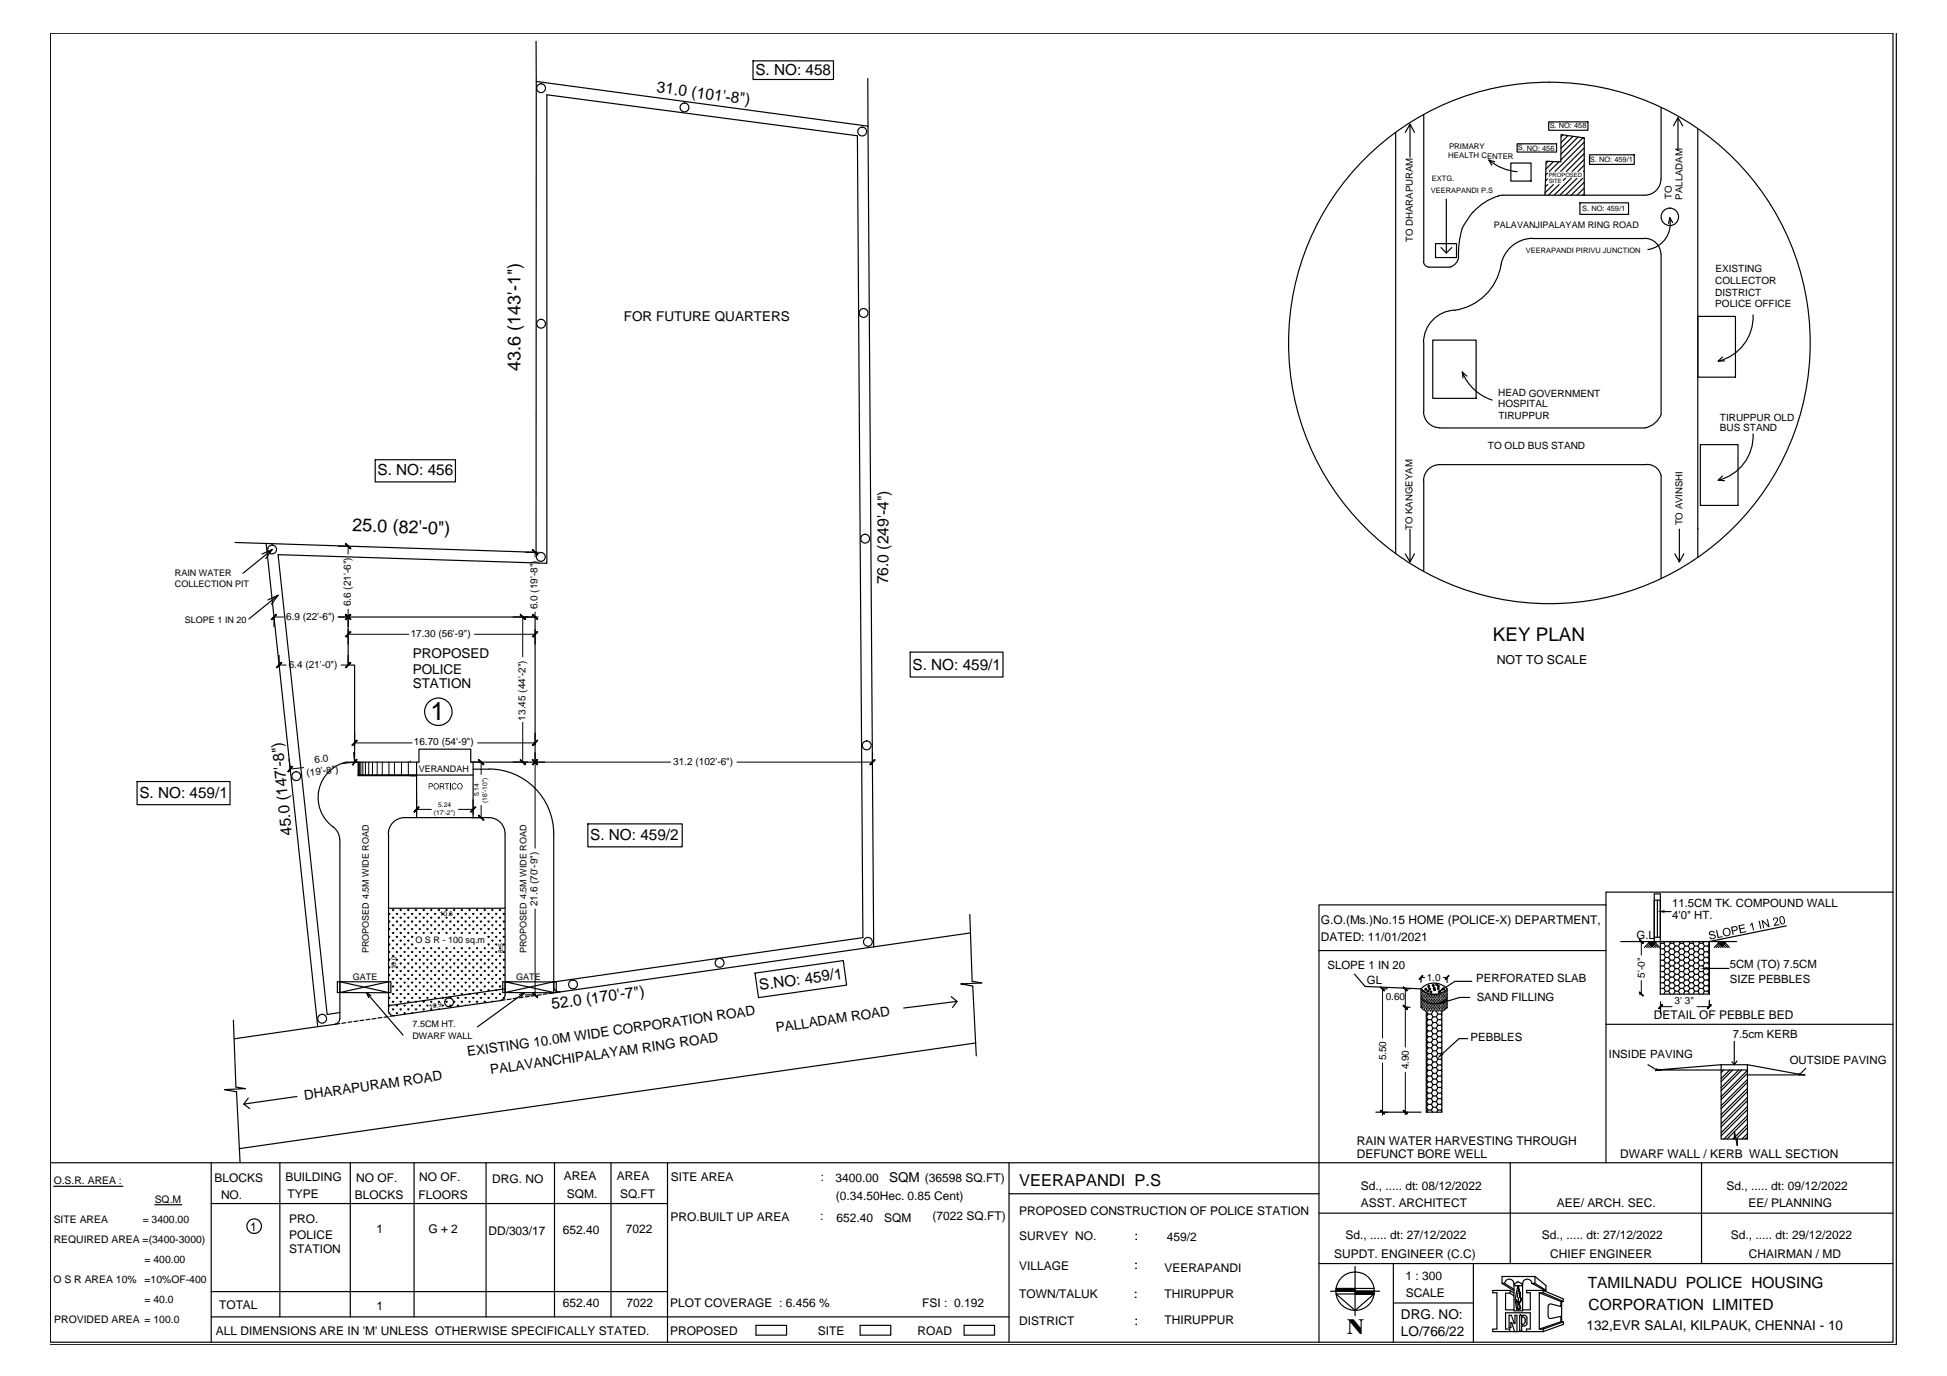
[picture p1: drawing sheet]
<svg xmlns="http://www.w3.org/2000/svg" width="420mm" height="297mm" viewBox="0 0 420 297" stroke-linecap="round" stroke-linejoin="round" font-family="sans-serif">
<defs><g id="words">
<text font-size="5.5" x="92.9" y="155.5">1</text>
<text font-size="4.7" x="290.7" y="288.1">N</text>
<text font-size="4.1" x="322.2" y="138.3">KEY PLAN</text>
<g font-size="3.9">
<text x="112.3" y="80.1" transform="rotate(-90 112.3 80.1)">43.6 (143'-1&quot;)</text>
<text x="76" y="114.7" transform="rotate(2 76 114.7)">25.0 (82'-0&quot;)</text>
</g>
<text font-size="3.6" x="219.9" y="256">VEERAPANDI P.S</text>
<g font-size="3.4">
<text x="141.6" y="19.9" transform="rotate(8 141.6 19.9)">31.0 (101'-8&quot;)</text>
<text x="191.7" y="126.2" transform="rotate(-90 191.7 126.2)">76.0 (249'-4&quot;)</text>
<text x="63.1" y="180.2" transform="rotate(-96 63.1 180.2)">45.0 (147'-8&quot;)</text>
<text x="119.2" y="217.9" transform="rotate(-8 119.2 217.9)">52.0 (170'-7&quot;)</text>
</g>
<g font-size="3.3">
<text x="163" y="16.3">S. NO: 458</text>
<text x="81.5" y="102.5">S. NO: 456</text>
<text x="196.9" y="144.6">S. NO: 459/1</text>
<text x="30.1" y="172.2">S. NO: 459/1</text>
<text x="127.4" y="181.3">S. NO: 459/2</text>
<text x="164" y="213.8" transform="rotate(-8 164 213.8)">S.NO: 459/1</text>
<text x="342.6" y="278.1">TAMILNADU POLICE HOUSING</text>
<text x="342.8" y="282.9">CORPORATION LIMITED</text>
</g>
<g font-size="2.9">
<text x="134.6" y="69.3">FOR FUTURE QUARTERS</text>
<text x="89.1" y="142">PROPOSED</text>
<text x="89.1" y="145.4">POLICE</text>
<text x="89.1" y="148.6">STATION</text>
<text x="167.6" y="222.8" transform="rotate(-8 167.6 222.8)">PALLADAM ROAD</text>
<text x="101" y="228" transform="rotate(-8 101 228)">EXISTING 10.0M WIDE CORPORATION ROAD</text>
<text x="105.9" y="231.9" transform="rotate(-8 105.9 231.9)">PALAVANCHIPALAYAM RING ROAD</text>
<text x="65.8" y="237.4" transform="rotate(-8 65.8 237.4)">DHARAPURAM ROAD</text>
<text x="191.9" y="255.2">SQM</text>
<text x="302.3" y="284.7">DRG. NO:</text>
<text x="342.4" y="287.2">132,EVR SALAI, KILPAUK, CHENNAI - 10</text>
<text x="302.3" y="288.4">LO/766/22</text>
</g>
<text font-size="2.7" x="323" y="143.3">NOT TO SCALE</text>
<g font-size="2.6">
<text x="285" y="203.1">DATED: 11/01/2021</text>
<text x="285" y="199.5">G.O.(Ms.)No.15 HOME (POLICE-X) DEPARTMENT,</text>
<text x="356.9" y="220.1">DETAIL OF PEBBLE BED</text>
<text x="292.8" y="250">DEFUNCT BORE WELL</text>
<text x="292.8" y="247.1">RAIN WATER HARVESTING THROUGH</text>
<text x="349.7" y="250">DWARF WALL / KERB WALL SECTION</text>
<text x="46.3" y="255.2">BLOCKS</text>
<text x="61.6" y="254.9">BUILDING</text>
<text x="76.9" y="255.1">NO OF.</text>
<text x="90.5" y="255">NO OF.</text>
<text x="106.2" y="255.3">DRG. NO</text>
<text x="121.7" y="254.8">AREA</text>
<text x="133.1" y="254.8">AREA</text>
<text x="144.8" y="254.9">SITE AREA</text>
<text x="177.1" y="254.9">:</text>
<text x="180.3" y="255.2">3400.00</text>
<text x="199.6" y="255.2">(36598 SQ.FT)</text>
<text x="293.7" y="256.9">Sd., ..... dt: 08/12/2022</text>
<text x="372.6" y="256.9">Sd., ..... dt: 09/12/2022</text>
<text x="47.7" y="258.8">NO.</text>
<text x="62" y="258.7">TYPE</text>
<text x="76.6" y="258.8">BLOCKS</text>
<text x="90.3" y="258.8">FLOORS</text>
<text x="122.3" y="258.7">SQM.</text>
<text x="133.8" y="258.7">SQ.FT</text>
<text x="144.7" y="263.7">PRO.BUILT UP AREA</text>
<text x="177" y="263.3">:</text>
<text x="180.4" y="259.1">(0.34.50Hec. 0.85 Cent)</text>
<text x="180.5" y="263.8">652.40</text>
<text x="190.8" y="263.8">SQM</text>
<text x="201.2" y="263.4">(7022 SQ.FT)</text>
<text x="219.9" y="262.2">PROPOSED CONSTRUCTION OF POLICE STATION</text>
<text x="293.7" y="260.6">ASST. ARCHITECT</text>
<text x="335.9" y="260.6">AEE/ ARCH. SEC.</text>
<text x="377.3" y="260.6">EE/ PLANNING</text>
<text x="54" y="265.7">1</text>
<text x="62.4" y="267.4">POLICE</text>
<text x="62.4" y="264">PRO.</text>
<text x="81.3" y="266.2">1</text>
<text x="92.4" y="266.2">G + 2</text>
<text x="105.4" y="266.6">DD/303/17</text>
<text x="121.5" y="266.3">652.40</text>
<text x="135.1" y="266.2">7022</text>
<text x="219.9" y="267.6">SURVEY NO.</text>
<text x="244.9" y="267.6">:</text>
<text x="251.8" y="267.8">459/2</text>
<text x="290.4" y="267.6">Sd., ..... dt: 27/12/2022</text>
<text x="332.7" y="267.6">Sd., ..... dt: 27/12/2022</text>
<text x="373.5" y="267.6">Sd., ..... dt: 29/12/2022</text>
<text x="62.4" y="270.6">STATION</text>
<text x="219.9" y="274.2">VILLAGE</text>
<text x="244.8" y="273.9">:</text>
<text x="251.3" y="274.6">VEERAPANDI</text>
<text x="287.9" y="271.5">SUPDT. ENGINEER (C.C)</text>
<text x="334.5" y="271.5">CHIEF ENGINEER</text>
<text x="377.4" y="271.5">CHAIRMAN / MD</text>
<text x="219.9" y="280.3">TOWN/TALUK</text>
<text x="244.8" y="280.3">:</text>
<text x="251.3" y="280.3">THIRUPPUR</text>
<text x="303.3" y="276.2">1 : 300</text>
<text x="303.3" y="279.9">SCALE</text>
<text x="47.3" y="282.7">TOTAL</text>
<text x="81.3" y="282.8">1</text>
<text x="121.5" y="282.1">652.40</text>
<text x="135.2" y="282">7022</text>
<text x="144.6" y="282.1">PLOT COVERAGE : 6.456 %</text>
<text x="199" y="282.1">FSI : 0.192</text>
<text x="219.9" y="286">DISTRICT</text>
<text x="244.9" y="286">:</text>
<text x="251.3" y="285.7">THIRUPPUR</text>
<text x="46.6" y="288.2">ALL DIMENSIONS ARE IN 'M' UNLESS OTHERWISE SPECIFICALLY STATED.</text>
<text x="144.6" y="288.3">PROPOSED</text>
<text x="176.5" y="288.2">SITE</text>
<text x="198" y="288.2">ROAD</text>
</g>
<g font-size="2.5">
<text x="360.8" y="195.8">11.5CM TK. COMPOUND WALL</text>
<text x="353.2" y="202.6">G.L</text>
<text x="360.9" y="198.3">4'0&quot; HT.</text>
<text x="286.5" y="209.2">SLOPE 1 IN 20</text>
<text x="373.3" y="209">5CM (TO) 7.5CM</text>
<text x="295" y="212.4">GL</text>
<text x="318.6" y="212.1">PERFORATED SLAB</text>
<text x="373.3" y="212.2">SIZE PEBBLES</text>
<text x="318.7" y="216.2">SAND FILLING</text>
<text x="317.4" y="224.8">PEBBLES</text>
<text x="373.9" y="224">7.5cm KERB</text>
<text x="347.2" y="228.4">INSIDE PAVING</text>
<text x="386.2" y="229.7">OUTSIDE PAVING</text>
</g>
<g font-size="2.2">
<text x="370.2" y="58.7">EXISTING</text>
<text x="370.2" y="63.9">DISTRICT</text>
<text x="370.2" y="61.3">COLLECTOR</text>
<text x="370.2" y="66.3">POLICE OFFICE</text>
<text x="323.3" y="85.6">HEAD GOVERNMENT</text>
<text x="323.3" y="87.9">HOSPITAL</text>
<text x="323.4" y="90.4">TIRUPPUR</text>
<text x="371.2" y="90.8">TIRUPPUR OLD</text>
<text x="371.2" y="93.1">BUS STAND</text>
<text x="321.1" y="96.9">TO OLD BUS STAND</text>
<text x="75.7" y="130.9" transform="rotate(-90 75.7 130.9)">6.6 (21'-6&quot;)</text>
<text x="116" y="131.5" transform="rotate(-90 116 131.5)">6.0 (19'-8&quot;)</text>
<text x="61.8" y="133.7">6.9 (22'-6&quot;)</text>
<text x="88.6" y="137.5">17.30 (56'-9&quot;)</text>
<text x="62.3" y="144.2">6.4 (21'-0&quot;)</text>
<text x="113.4" y="155.5" transform="rotate(-90 113.4 155.5)">13.45 (44'-2&quot;)</text>
<text x="89.3" y="160.9">16.70 (54'-9&quot;)</text>
<text x="66.2" y="167.5" transform="rotate(-6 66.2 167.5)">(19'-8&quot;)</text>
<text x="68" y="164.7" transform="rotate(-6 68 164.7)">6.0</text>
<text x="145.3" y="165.1">31.2 (102'-6&quot;)</text>
<text x="116" y="195.6" transform="rotate(-90 116 195.6)">21.6 (70'-9&quot;)</text>
<text x="299" y="216">0.60</text>
<text x="307.9" y="211.7">1.0</text>
<text x="355" y="211.1" transform="rotate(-90 355 211.1)">5'-0&quot;</text>
<text x="361.4" y="216.7">3' 3&quot;</text>
<text x="299.1" y="228.9" transform="rotate(-90 299.1 228.9)">5.50</text>
<text x="304" y="230.9" transform="rotate(-90 304 230.9)">4.90</text>
<text x="11.6" y="255.6">O.S.R. AREA :</text>
<text x="11.6" y="263.9">SITE AREA</text>
<text x="30.8" y="263.9">= 3400.00</text>
<text x="33.4" y="259.6">SQ.M</text>
<text x="11.6" y="268.2">REQUIRED AREA =(3400-3000)</text>
<text x="31.2" y="272.6">= 400.00</text>
<text x="11.5" y="276.9">O S R AREA 10%</text>
<text x="31.2" y="281.2">= 40.0</text>
<text x="31.2" y="276.9">=10%OF-400</text>
<text x="11.7" y="285.5">PROVIDED AREA = 100.0</text>
</g>
<g font-size="2.1">
<text x="360.8" y="43" transform="rotate(-90 360.8 43)">TO</text>
<text x="363.1" y="43.1" transform="rotate(-90 363.1 43.1)">PALLADAM</text>
<text x="304.9" y="52.2" transform="rotate(-90 304.9 52.2)">TO DHARAPURAM</text>
<text x="363.1" y="113.4" transform="rotate(-90 363.1 113.4)">TO AVINSHI</text>
<text x="304.8" y="114.4" transform="rotate(-90 304.8 114.4)">TO KANGEYAM</text>
</g>
<g font-size="1.9">
<text x="322.4" y="49.1">PALAVANJIPALAYAM RING ROAD</text>
<text x="37.7" y="124.3">RAIN WATER</text>
<text x="37.7" y="126.7">COLLECTION PIT</text>
<text x="39.9" y="134.5">SLOPE 1 IN 20</text>
<text x="90.4" y="166.7">VERANDAH</text>
<text x="89.6" y="203.5">O S R - 100 sq.m</text>
<text x="79.6" y="205.8" transform="rotate(-90 79.6 205.8)">PROPOSED 4.5M WIDE ROAD</text>
<text x="113.7" y="205.8" transform="rotate(-90 113.7 205.8)">PROPOSED 4.5M WIDE ROAD</text>
<text x="76.1" y="211.6">GATE</text>
<text x="111.4" y="211.6">GATE</text>
<text x="89" y="221.8">7.5CM HT.</text>
<text x="89" y="224.3">DWARF WALL</text>
</g>
<g font-size="1.7">
<text x="312.5" y="34.2">HEALTH CENTER</text>
<text x="312.7" y="32.1">PRIMARY</text>
</g>
<g font-size="1.6">
<text x="334.4" y="27.7">S. NO: 458</text>
<text x="327.5" y="32.5">S. NO: 456</text>
<text x="343.1" y="35">S. NO: 459/1</text>
<text x="308.8" y="41.6">VEERAPANDI P.S</text>
<text x="309" y="39">EXTG.</text>
<text x="341.4" y="45.5">S. NO: 459/1</text>
<text x="329.3" y="54.6">VEERAPANDI PIRIVU JUNCTION</text>
</g>
<g font-size="1.4">
<text x="103.3" y="171.9" transform="rotate(-90 103.3 171.9)">5.14</text>
<text x="105.1" y="173.3" transform="rotate(-90 105.1 173.3)">(16'-10&quot;)</text>
<text x="93.6" y="176">(17'-2&quot;)</text>
<text x="94.6" y="174.2">5.24</text>
<text x="94.9" y="197.8">10.8</text>
<text x="85.5" y="209.3" transform="rotate(-90 85.5 209.3)">10.0</text>
<text x="108.6" y="205.6" transform="rotate(-90 108.6 205.6)">8.5</text>
<text x="92.7" y="217.8" transform="rotate(-8 92.7 217.8)">10.9</text>
</g>
<g font-size="1.3">
<text x="334.2" y="38.2">PROPOSED</text>
<text x="334.2" y="39.6">SITE</text>
</g>
</g></defs>
<!-- layer: 0 -->
<g fill="none" stroke="#000" stroke-width=".25">
<path d="M10.9 7.2h397.6v282.5h-397.6zM115.7 8.9v8.7M115.7 17.6v101.6l-58.3-1.9M115.7 17.6l71.6 9.6M162.5 13.1h17.4v4.1h-17.4zM187.3 16.9v10.3M409.2 7.2v283.1h-398.3M187.3 27.2l1.2 177.2M301.2 28.6v90.9M303.3 28.6l1-1.8v7.1M304.3 26.8l1 1.8M307.2 24.8v31.7"/>
<path d="M321.3 34.5a10.7 10.7 0 0 0 6.1 2.6M322.6 34.9l-1.3-.3 .6 1.1M326 35.2h4.4v3.9h-4.4zM327.4 31h8.5v1.8h-8.5zM334.2 26.3h8.5v1.8h-8.5zM343 33.4h9.7v2.1h-9.7zM358.4 38.6a3.5 3.5 0 0 1-3.5 3.5h-13M358.5 23.2v15.5M361.1 27.1l1-1.7v7.1M362.1 25.4l1 1.7M366.4 27.8v92.5M307.2 56.5a1.16 1.16 0 0 0 1.1 1.1"/>
<path d="M308.3 57.7h4.7M309.8 52.6h4.5v3h-4.5zM311 53.4l1.1 1.2 1.2-1.2M312.1 43v11.6M314.8 55.5a2.48 2.48 0 0 1-1.9 2.1M317.9 45.7a14.1 14.1 0 0 0-2.6 4.4l-.5 3.1-.1 2.3M324.4 42.1a10.9 10.9 0 0 0-6.4 3.7M324.4 42.1h9M340.9 43.8h10.5v2.5h-10.5zM358.4 54.9a3.5 3.5 0 0 0-3.5-3.5l-24.1 .1a6.9 6.9 0 0 0-6.9 5.8 11.8 11.8 0 0 1-10.9 9.7 7 7 0 0 0-5.8 6.9M358.5 55v34.4M360.3 46.9a5.7 5.7 0 0 1-4.7 7"/>
<path d="M361 48.1l-.7-1.1-.2 1.2M307.2 74v14.9M309.2 73.4h9.3v12.6h-9.3zM366.4 68.3h8.1v13.1h-8.1zM371.7 77.1l-.9 .8h1.3M378.3 68a9.8 9.8 0 0 1-7.5 10M81 99.2h17.3v4.8h-17.3zM307.2 88.9a3.6 3.6 0 0 0 3.5 3.5h44.3a4.8 4.8 0 0 0 3.5-3M315.5 80.3a10.5 10.5 0 0 0 6.5 6.1M316.6 81.2l-1-.9 .1 1.3M366.9 96h8.2v13.1h-8.2zM378.3 93.7a9.8 9.8 0 0 1-7.5 10"/>
<path d="M50.7 117.1l6.7 .2M56.5 119.6l2.2-1-1.4 2M57.4 117.3l11.2 104.3-18.1 2.7M58.7 118.6l-6.3 5.2M304.3 114.2v7.1l-1-1.7M305.3 119.6l-1 1.7M307.2 103.8v19.6M355 100.3a3 3 0 0 1 3.4 2.3l.1 22.3M355 100.3h-44.3a3.5 3.5 0 0 0-3.5 3.5M362.4 114.2v7.1l-1-1.7M363.4 119.6l-1 1.7M371.7 102.8l-.9 .8 1.3 .2"/>
<path d="M57.8 129.5l2.2-1-1.4 1.9M60 128.5l-6.3 5.1M196.4 140.8h20v5.3h-20zM29.6 168.7h20v5h-20zM71.9 178.5a3.5 3.5 0 0 1 1.4 2.8M74.8 164.5a7.9 7.9 0 0 0-6 6 7.9 7.9 0 0 0 3.1 8M74.9 164.5h1.6M87.3 176.5a3.5 3.5 0 0 0-3.5 3.5M87.3 176.5h2.6M102.1 176.5h3.4a3.5 3.5 0 0 1 3.5 3.5M102.1 166h3.4M105.5 166a14 14 0 0 1 14 14"/>
<path d="M126.9 177.9h20.3v4.9h-20.3zM73.3 181.3v38.6M83.8 180v38.1M109 180v34.8M119.5 180v34.3h.5v-2.4h-.5M209.3 197.4l.5 14.5 2.1 .3-4.6 .2 2.6 .5 .8 15M72.8 211.9h.5v2.4h-.5zM73.3 219.9a1.16 1.16 0 0 1-1 1.2M79.1 214.3l7.9 9.1M80 214.9l-.9-.6 .5 1.1M81.1 219.9l-.9 .1M82.4 219.6l-.8 .2"/>
<path d="M83.7 219.5l-.8 .1M83.8 218.1a1.16 1.16 0 0 0 1.3 1.1M83.8 211.9h.6v2.4h-.6M109 214.8a1.16 1.16 0 0 1-1 1.1M109 215.8l-24.9 3.6M109 213.5l-25.2 3.6M109 211.9h-.5v2.4h.5M110.3 215.7l-.8 .1M111.6 215.4l-.9 .2M112.1 214.7l1.1-.4-.7 .9M112.9 215.3l-.9 .1M113.2 214.3l-10.2 7.4"/>
<path d="M114.2 215.1l-.8 .1M115.5 214.9l-.9 .1M116.8 214.7l-.9 .2M118.1 214.5l-.9 .1M119.4 214.3l-.9 .2M119.5 213a1.16 1.16 0 0 0 1.3 1.1M119.5 212l66.7-9.6-1.2-173.1-67-8.8v101.1l-58-1.9 10.6 99.3 2.7-.4M120.8 214.1l-1 .2M162.9 210.1l19.1-2.7 .7 5.3-19 2.7zM188.5 204.4l-67.7 9.7M205.3 215.2l1.2 1-.9 1.3M206.5 216.2l-11.5 1.4"/>
<path d="M209.4 201.4l-20.9 3M358.3 217.4v1.4M368.9 215.9v1.4M50.4 220.2l.5 14.5 2 .3-4.5 .2 2.6 .5 .8 15.1M53.6 237l-1 1.4 1.3 .9M64.1 236.7l-11.5 1.7M73.3 221l-4.7 .6M74.6 220.8l-.8 .1M75.9 220.6l-.8 .1M77.2 220.4l-.8 .1M78.5 220.2l-.8 .1M79.8 220l-.8 .1"/>
<path d="M210.6 225.1l-159 22.9M45.6 259.8h98.4M296.9 240.1h9.7M298.4 240.1v.6M303.3 240.1v.5"/>
<circle cx="116.8" cy="19" r=".95"/>
<circle cx="147.7" cy="23.2" r=".95"/>
<circle cx="186.1" cy="28.4" r=".95"/>
<circle cx="360.3" cy="46.8" r="1.88"/>
<circle cx="116.8" cy="69.9" r=".95"/>
<circle cx="186.4" cy="67.6" r=".95"/>
<circle cx="334.4" cy="74" r="56.3"/>
<circle cx="58.7" cy="118.6" r=".95"/>
<circle cx="186.7" cy="116.3" r=".95"/>
<circle cx="116.7" cy="120.2" r=".95"/>
<circle cx="94.6" cy="153.6" r="2.96"/>
<circle cx="63.9" cy="167.5" r=".95"/>
<circle cx="187" cy="160.9" r=".95"/>
<circle cx="69.5" cy="219.9" r=".95"/>
<circle cx="96.9" cy="216.4" r=".95"/>
<circle cx="123.7" cy="212.5" r=".95"/>
<circle cx="155.3" cy="207.8" r=".95"/>
<circle cx="187.3" cy="203.3" r=".95"/>
<circle cx="54.8" cy="264.7" r="1.56"/>
</g>
<!-- layer: Wall -->
<g fill="none" stroke="#000" stroke-width=".25">
<path d="M346.6 195.3h-62v9.9M408.5 192.6h-61.9v58.4M284.6 205.2h62M284.6 205.2v84.5M292.3 210.3l2.3 2.7 12 .5a3.8 3.8 0 0 1 5.7-.1v4.1l-1.2 .8v21.8h-3.3v-21.8l-1.2-.9v-3.9a3.8 3.8 0 0 0 5.7 0M306.6 215.5a3.9 3.9 0 0 0 5.7 0M346.6 221.1h61.9M10.9 251h397.6M45.6 251v38.7M60.4 251v33.3M75.6 251v33.3M89.4 251v33.3"/>
<path d="M104.9 251v33.3M119.7 251v33.3M131.9 251v33.3M144 251v38.7M217.7 257.7h66.9M217.7 251v38.7M325.9 251v21.8M367.2 251v21.8M45.6 278.8h98.4M284.6 261.9h123.9M284.6 272.8h123.9M300.7 272.8v16.9"/>
<path d="M318 272.8v16.9M45.6 284.3h172.1M300.7 281.3h17.3"/>
</g>
<!-- layer: D-w-v -->
<g fill="none" stroke="#000" stroke-width=".25">
<path d="M287.1 278.7h10.6M288.3 279.3h8.2l-4.1 3.6zM288.3 278.1h8.2M292.4 273.4v10.6M324.1 277l2.6 1.7M324.7 277a1.02 1.02 0 0 1 1-.9 1.02 1.02 0 0 1 1 .9v6h1.9v-6a1 1 0 0 1 1-.9 1 1 0 0 1 1 .9M324.7 277h-.6v-1.4h7.1l2.4 1.9v1M324.7 277l2 1.3M325.9 278.6v.6h-1v3.6h1.8M325.9 278.6h-3.8v.5h.9v7.8h-.9v.6h10.9M325.9 279.2l.8 .6M325.9 278.6l.8 .6"/>
<path d="M326.7 277.4h.2v.2h.5M326.7 277.2l.8-.5 1.1 .5M327.4 277.6h.1M327.5 277.8l.2 .1-.3 2.1 .3 .3-.1 .4 .6 1.5-.1 .3-.5 .3-.3-.2-.3-2zM327.6 277.6l-.1 .2M327.7 278.2l.1 .3-.1-.3M327.7 278.1l.1 .4-.1-.4M327.7 278.2l.1 .3M327.7 277.6v.3M327.8 278.5l.2 1.5a1 1 0 0 1-.2 1.3 1 1 0 0 0 .2-1.3zM327.8 278.5l.3 1.5a1.21 1.21 0 0 1-.2 1.4 1.09 1.09 0 0 0 .2-1.5l-.3-1.4 .3 1.5a1.04 1.04 0 0 1-.2 1.4M327.8 278.5l.2 1.5a1.06 1.06 0 0 1-.2 1.4"/>
<path d="M327.8 277.6h.1M328.6 277.4h-.2l-.1 .2h-.9M330.6 277l2.7 1.5M330.6 277h.6M331.2 277l2.4 1.5M331.2 275.6v1.4M332.2 279.1h.8M332.2 279.1v7.8M332.2 279.1l4.8 1.9M333 278.6h-3.6v.5h.8v3.7h-1.6M333 278.6v.5M333 278.6l4.3 1.8v.5"/>
<path d="M333 279.1l4.3 1.8M333.3 278.5h.3M333.3 278.5v.2M163.1 286.1h6.6v2.1h-6.6zM185.6 286.1h6.6v2.1h-6.6zM208.1 286.1h6.5v2.1h-6.5zM325.7 283.9h.5l.6 1.8h.1v-1.8h.4v3.6h-.5l-.6-2-.2 .1v1h-.3zM325.8 287.5v-.6h-.9v-3.5h5.3v3.5h-.8v.6M326.8 285.7h.1M327.3 280.7l.6 1.6-.3 .2h-.1zM327.3 280.7h.1M328.1 283.9h.9l.5 .4v1.5l-.5 .4-.6 .1v1l-.2 .1"/>
<path d="M328.1 283.9h.1M328.1 283.9l-.2 .1v3.3l.3 .1M328.2 287.4h.1M328.4 284.3h.1a.57 .57 0 0 1 .6 .6l-.1 .8-.6 .2zM328.4 285.8h.1M328.5 286.2h.1M328.5 284.3h.1M333 286.9v.6M336.8 280.9v1.1l-2.1-.5h-.4l-.2 .4v2.3l.1 .3 .5 .1 2.1-.4v1.1M336.8 285.3l-4.6 1.6h.8M336.8 285.3h.6v.6l-4.4 1.6M337 281v4.3"/>
<path d="M337.3 280.9l-.3 .1M337.4 285.3l-4.4 1.6"/>
<circle cx="292.4" cy="278.8" r="4.2"/>
</g>
<!-- layer: Dim -->
<g fill="#000" stroke="#000" stroke-width=".22">
<path d="M358.3 196.8l.8-.2v.3zM310.7 213.9l.7-.6 .2 .3zM310.8 216.6l.8-.4 .1 .3zM367.5 209.1l.8-.2v.3zM311.2 227.4l.1 .2-.7 .5zM288.3 278.1h4.1v.6zM288.3 278.1h4.1zM292.4 278.7h4.2l-.1 .6z"/>
<path d="M292.4 279.3h4.1zM292.4 278.7l4.1 .6h-4.1z"/>
<path d="M292.4 278.7h4.2zM288.3 278.7h4.1zM288.3 278.1l4.1 .6h-4.1z"/>
</g>
<!-- layer: Util -->
<g fill="none" stroke="#000" stroke-width=".25">
<path d="M308.8 214.3h.1"/>
<circle cx="307.7" cy="213.6" r=".19"/>
<circle cx="308.1" cy="214" r=".18"/>
<circle cx="308.3" cy="213" r=".18"/>
<circle cx="308.5" cy="213.5" r=".18"/>
<circle cx="308.8" cy="214.2" r=".19"/>
<circle cx="309.3" cy="212.7" r=".18"/>
<circle cx="309.5" cy="213.3" r=".19"/>
<circle cx="309.6" cy="213.7" r=".18"/>
<circle cx="310" cy="212.5" r=".16"/>
<circle cx="310.4" cy="212.9" r=".17"/>
<circle cx="310.4" cy="213.4" r=".19"/>
<circle cx="310.6" cy="214.1" r=".18"/>
<circle cx="311.5" cy="213.5" r=".18"/>
</g>
<!-- layer: Dim -->
<g fill="none" stroke="#000" stroke-width=".25">
<path d="M73 117.9h2.1M113.4 119.2h2.7M59.1 133.2v2.1M73 133.2h2.1v2.1M113.4 133.2h2.7M60.2 141.5v2.1M75.1 141.5v2.1M115.5 162.4v2.1M188.3 162.4v2.1M357 194.3h1.3M357.7 194.3v8M359.1 196.8h1.5"/>
<path d="M385.5 199.9l-16.6 3.4v11.3h-10.6v-21.6h-1.3v10.3M317.1 215.3h-2.1l-3.4 1M317.6 211.9h-3.6l-2.5 1.6M349.7 203.3h25.1M354.9 204.5l1.2-1.2 1.2 1.2M355.3 204.5l1.2-1.2 1.2 1.2M355.6 203.3l1.2 1.2M357 203.3l1.2 1.2M357 203.3l-1.2 1.2M357 202.3h1.3M357.4 203.3l-1.2 1.2M358.3 207.2l.8 .1"/>
<path d="M358.3 212.1v.1M358.3 213.3l.8 .1M358.3 208.5h.1M358.3 210.9v.1M358.3 204.8v.1M358.3 206v.1M358.3 203.6v.1M358.3 209.7h.1M358.3 214.6h.1M358.3 213.4h.1M358.3 212.1h.8M358.3 209.7v.1"/>
<path d="M358.3 209.7h.8M358.3 208.5h.8M358.3 210.9h.8M358.3 207.3h.1M358.3 206.1h.8M358.3 204.8h.8M358.3 203.6h.8M359.1 212.1l.3 .7-.3 .6M359.1 203.6l.3 .6M359.1 206.1l.3 .6M359.1 209.7l.3 .6M359.1 207.3l.3 .6"/>
<path d="M359.1 213.4l.3 .6M359.3 203.3l-.2 .3M359.4 207.9l-.3 .6 .3 .6M359.4 210.3l-.3 .6 .3 .7M359.4 204.2l-.3 .6 .3 .7-.3 .6M359.4 206.7h.7M359.4 212.8h.7M359.4 210.3h.7M359.4 209.1h.7M359.4 207.9h.7M359.4 211.6h.7M359.4 214h.7"/>
<path d="M359.4 205.5h.7M359.4 204.2h.7M359.4 206.7l-.3 .6M359.4 211.6l-.3 .5M359.4 209.1l-.3 .6M359.4 214l-.3 .6M360.1 206.7l.4 .6h.6l.4-.6h.7M360.1 212.8l.4 .6h.6M360.1 209.1l.4 .6h.6M360.1 204.2l.4 .6h.6M360.1 205.5l.4 .6h.6l.4-.6h.7M360.1 211.6l.4 .5"/>
<path d="M360.1 207.9l.4 .6M360.1 210.3l.4 .6M360.1 214l.4 .6M360.2 203.3l.3 .3h.6M360.5 210.9h.6l.4 .7M360.5 212.1h.6M360.5 208.5h.6M360.5 203.6l-.4 .6M360.5 206.1l-.4 .6M360.5 212.1l-.4 .7M360.5 209.7l-.4 .6M360.5 208.5l-.4 .6"/>
<path d="M360.5 210.9l-.4 .7M360.5 207.3l-.4 .6M360.5 213.4l-.4 .6M360.5 204.8l-.4 .7M361.1 203.6l.4 .6M361.1 206.1l.4 .6M361.1 212.1l.4 .7M361.1 208.5l.4 .6M361.1 209.7l.4 .6M361.1 207.3l.4 .6M361.1 213.4l.4 .6M361.1 204.8l.4 .7"/>
<path d="M361.4 203.3l-.3 .3M361.5 212.8h.7M361.5 210.3h.7M361.5 209.1h.7M361.5 207.9h.7M361.5 211.6h.7M361.5 214h.7M361.5 204.2h.7M361.5 207.9l-.4 .6M361.5 211.6l-.4 .5M361.5 212.8l-.4 .6M361.5 209.1l-.4 .6"/>
<path d="M361.5 210.3l-.4 .6M361.5 214l-.4 .6M361.5 204.2l-.4 .6M362.2 206.7l.4 .6h.6l.4-.6h.7M362.2 207.9l.4 .6-.4 .6 .4 .6h.6M362.2 204.2l.4 .6-.4 .7M362.2 205.5l.4 .6h.6l.4-.6M362.2 211.6l.4 .5M362.2 210.3l.4 .6M362.2 214l.4 .6M362.3 203.3l.3 .3h.6M362.6 208.5h.6"/>
<path d="M362.6 204.8h.6M362.6 203.6l-.4 .6M362.6 206.1l-.4 .6M362.6 209.7l-.4 .6M362.6 207.3l-.4 .6M362.6 213.4l-.4 .6M363.2 212.1h-.6l-.4 .7 .4 .6h.6M363.2 203.6l.4 .6M363.2 206.1l.4 .6M363.2 212.1l.4 .7M363.2 209.7l.4 .6M363.2 210.9l.4 .7"/>
<path d="M363.2 207.3l.4 .6M363.2 213.4l.4 .6M363.5 203.3l-.3 .3M363.6 207.9l-.4 .6 .4 .6M363.6 210.3l-.4 .6h-.6l-.4 .7M363.6 210.3h.7M363.6 209.1h.7M363.6 207.9h.7M363.6 211.6h.7M363.6 214h.7M363.6 205.5h.7M363.6 211.6l-.4 .5"/>
<path d="M363.6 214l-.4 .6M363.6 209.1l-.4 .6M364.3 206.7l.4 .6h.7l.3-.6M364.3 212.8h-.7l-.4 .6M364.3 212.8l.4 .6h.7M364.3 209.1l.4 .6h.7M364.3 204.2h-.7l-.4 .6 .4 .7M364.3 204.2l.4 .6h.7M364.3 211.6l.4 .5M364.3 207.9l.4 .6M364.3 210.3l.4 .6M364.3 214l.3 .6"/>
<path d="M364.3 205.5l.4 .6M364.4 203.3l.3 .3h.7M364.7 210.9h.7l.3 .7M364.7 212.1h.7M364.7 208.5h.7M364.7 206.1h.7M364.7 203.6l-.4 .6M364.7 206.1l-.4 .6M364.7 212.1l-.4 .7M364.7 209.7l-.4 .6M364.7 208.5l-.4 .6M364.7 210.9l-.4 .7"/>
<path d="M364.7 207.3l-.4 .6M364.7 213.4l-.4 .6M364.7 204.8l-.4 .7M365.4 203.6l.3 .6M365.4 206.1l.3 .6M365.4 209.7l.3 .6M365.4 212.1l.3 .7M365.4 208.5l.3 .6M365.4 207.3l.3 .6M365.4 213.4l.3 .6M365.4 204.8l.3 .7M365.6 203.3l-.2 .3"/>
<path d="M365.7 214h.7l.4 .6M365.7 206.7h.7M365.7 210.3h.7M365.7 209.1h.7M365.7 207.9h.7M365.7 211.6h.7M365.7 205.5h.7M365.7 205.5l-.3 .6M365.7 211.6l-.3 .5M365.7 209.1l-.3 .6M365.7 207.9l-.3 .6M365.7 210.3l-.3 .6"/>
<path d="M365.7 214l-.3 .6M366.4 212.8h-.7l-.3 .6M366.4 212.8l.4 .6h.7M366.4 204.2h-.7l-.3 .6M366.4 205.5l.4 .6M366.4 206.7l.4 .6M366.4 211.6l.4 .5M366.4 210.3l.4 .6M366.4 207.9l.4 .6M366.4 209.1l.4 .6M366.4 204.2l.4 .6M366.6 203.3l.2 .3h.7"/>
<path d="M366.8 210.9h.7l.3 .7h.7M366.8 212.1h.7M366.8 209.7h.7M366.8 208.5h.7M366.8 206.1h.7M366.8 204.8h.7M366.8 203.6l-.4 .6M366.8 206.1l-.4 .6M366.8 209.7l-.4 .6M366.8 213.4l-.4 .6M366.8 212.1l-.4 .7M366.8 208.5l-.4 .6"/>
<path d="M366.8 210.9l-.4 .7M366.8 207.3l-.4 .6M366.8 204.8l-.4 .7M367.5 207.3l.3 .6M367.5 203.6l.3 .6M367.5 206.1l.3 .6M367.5 208.5l.3 .6M367.5 213.4l.3 .6M367.5 212.1l.3 .7M367.5 209.7l.3 .6M367.5 204.8l.3 .7M367.7 203.3l-.2 .3"/>
<path d="M367.8 206.7l-.3 .6h-.7M367.8 206.7h.7M367.8 212.8h.7M367.8 210.3h.7M367.8 209.1h.7M367.8 207.9h.7M367.8 214h.7M367.8 205.5h.7M367.8 204.2h.7M367.8 211.6l-.3 .5M367.8 212.8l-.3 .6M367.8 210.3l-.3 .6"/>
<path d="M367.8 209.1l-.3 .6M367.8 207.9l-.3 .6M367.8 205.5l-.3 .6M367.8 214l-.3 .6M367.8 204.2l-.3 .6M368.3 209.1h4.8M368.5 205.5l.4 .6M368.5 206.7l.4 .5M368.5 210.3l.4 .6-.4 .7M368.5 211.6l.4 .5M368.5 212.8l.4 .5M368.5 207.9l.4 .6"/>
<path d="M368.5 209.1l.4 .6M368.5 214l.4 .6M368.5 204.2l.4 .7-.4 .6M368.7 203.3l.2 .3M368.9 203.6l-.4 .6M368.9 206.1l-.4 .6M368.9 209.7l-.4 .6M368.9 212.2l-.4 .6M368.9 207.3l-.4 .6M368.9 208.5l-.4 .6M368.9 213.4l-.4 .6M370.4 204.5l1.2-1.2 1.2 1.2"/>
<path d="M370.7 203.3l1.1 1.2M370.8 204.5l1.2-1.2 1.2 1.2M371.1 203.3l1.2 1.2M371.1 203.3l-1.2 1.2M372.5 203.3l-1.2 1.2M310.3 232.3l-.3 .6M316.7 224.2h-1.8l-3.6 3.3"/>
</g>
<!-- layer: Grid -->
<g fill="none" stroke="#000" stroke-width=".25">
<path d="M334 37.4l-.5 .4M334 38.6l-.5 .5M334 39.8l-.6 .6M334 34.8l-.3 .4M335.2 34.9l-1.6 1.6M335.2 39.8l-1.8 1.8M336.4 34.9l-2.1 2.1M336.5 39.8l-2.4 2.3M337.3 29.1l-.4 .4M337.8 38.5l-.5 .5M338.4 29.3l-1.5 1.5M339.1 38.5l-3.7 3.6"/>
<path d="M339.5 29.4l-2.7 2.6M340.3 38.5l-3.7 3.6M340.6 29.6l-3.8 3.7M341.5 38.5l-3.7 3.6M341.6 29.7l-4.8 4.8M341.9 30.7l-6.3 6.3M341.9 31.9l-5.1 5.1M341.9 33.2l-3.9 3.8M341.9 34.4l-2.6 2.6M341.9 35.7l-1.4 1.3M341.9 36.9l-.2 .1M341.9 39.3l-2.8 2.8"/>
<path d="M341.9 40.6l-1.6 1.5M341.9 41.8l-.3 .3M355.6 229.8l1.9 1.2h.8M357.5 230.7v.3l-.3 .2M371.4 229.8l-13.9 1.2h19.6M371.4 229.8v16.1h5.7v-16.1M371.4 229.8h5.7M372 231l-.6 .5M373.3 231l-1.9 1.8M373.9 231l-2.5 2.5M374.3 224.8v5M374.8 229l-.5 .8-.6-.6"/>
<path d="M375.2 231l-3.8 3.8M375.9 231l-4.5 4.4M377.1 237.6l-5.7 5.7M377.1 235l-5.7 5.6M377.1 233l-5.7 5.7M377.1 233.7l-5.7 5.6M377.1 235.6l-5.7 5.7M377.1 236.9l-5.7 5.7M377.1 238.9l-5.7 5.6M377.1 239.5l-5.7 5.7M377.1 231.1l-5.7 5.6M377.1 229.8l12.4 2.3"/>
<path d="M377.1 232h12.4M377.1 231.7l-5.7 5.7M388.2 231.7l.1 .3h.3M389.7 230.6l-1.4 1.4M374.3 245.9v-1.6l.6 3v-1.4M377.1 244.7l-1.2 1.2M377.1 245.4l-.5 .5M377.1 243.4l-2.5 2.5M377.1 240.8l-5.1 5.1M377.1 242.8l-3.1 3.1M377.1 241.5l-4.4 4.4"/>
</g>
<!-- layer: TEXT -->
<g fill="#000">
<path d="M96 169.1h.9v.2h-.4v1.1h-.1v-1.1h-.4zM97.1 169.1h.2v1.3h-.2zM97.6 169.3l.3-.2 .6 .2v.2l-.3-.3h-.3l-.3 .4 .1 .5 .2 .2 .6-.3-.2 .4h-.4l-.3-.2-.1-.6zM382.8 198.1l.6-.1 .3 .3v.4l-.6 1 .8-.2 .1 .2-1.2 .2 .6-1.2a.32 .32 0 0 0-.2-.5 .32 .32 0 0 0-.4 .4l-.2 .1zM368.8 201.3l.4-.3 .4-.1 .5 .5-.8-.2a.3 .3 0 0 0-.3 .4 .3 .3 0 0 0 .5 .1l.7 .2 .1 .4-.2 .2-.7 .3-.5-.3v-.2l.2-.1 .4 .4 .4-.2a.36 .36 0 0 0 0-.5 .36 .36 0 0 0-.5 0l-.6-.2zM370.3 200.8l.2-.1 .4 1.6 .8-.2 .1 .2-1.1 .2zM375.1 199.7l1.3-.2 .1 .2-1.1 .2 .2 .5 .9-.2v.2l-.9 .2 .1 .6 1.1-.2v.2l-1.3 .3zM378 199.1h.1l.4 1.7-.2 .1-.3-1.4-.3 .4-.1-.2zM379.5 198.8h.3l.3 1.7h-.2zM380.1 198.7l.3-.1 1.2 1.2-.3-1.4h.2l.4 1.7-.2 .1-1.3-1.2 .3 1.4h-.2z"/>
<path d="M92.5 169.1h.7l.2 .3-.2 .4-.5 .1v.5h-.2zM92.7 169.3v.4h.2a.24 .24 0 0 0 .3-.2 .24 .24 0 0 0-.3-.2z"/>
<path d="M93.7 169.2l.5-.1 .4 .2 .1 .6-.2 .4-.6 .1-.2-.2-.2-.6zM93.8 169.3v.7l.4 .3 .3-.2v-.6l-.2-.3z"/>
<path d="M94.9 169.1l.9 .1v.4l-.2 .2 .3 .6h-.2l-.2-.5h-.4v.5h-.2zM95.1 169.2v.5h.3a.23 .23 0 0 0 .3-.2 .23 .23 0 0 0-.3-.3z"/>
<path d="M98.8 169.2l.5-.1 .4 .2 .1 .6-.2 .4-.6 .1-.2-.2-.1-.6zM99.1 169.2l-.2 .3-.1 .4 .2 .3 .3 .1 .3-.2v-.6l-.1-.2z"/>
<path d="M384 198l.7-.2 .3 .3 .2 .9-.2 .5-.4 .1-.4-.4-.2-.5zM384.3 198l-.1 .6 .3 .7a.5 .5 0 0 0 .5-.3 .5 .5 0 0 0-.1-.5l-.2-.5z"/>
<path d="M371.7 201.2a.9 .9 0 0 1 1.8 0 .9 .9 0 0 1-1.8 0zM372.1 200.6l-.1 .4 .1 .7 .3 .2 .6-.1 .2-.4-.1-.7-.5-.2z"/>
<path d="M373.5 200.1l1.2-.2 .2 .2-.1 .7-.8 .3 .1 .7h-.2zM373.8 200.3l.2 .6 .4-.1a.32 .32 0 0 0 .3-.4 .32 .32 0 0 0-.4-.2z"/>
</g>
<!-- layer: EXESTING -->
<g fill="none" stroke="#000" stroke-width=".25">
<path d="M306.8 215.8h.1M306.8 215.1h.1M306.8 217.2h.1M306.8 216.5h.1M306.8 214.4h.1M306.8 213.7h.1M306.9 216.2h.1M306.9 215.4h.1M306.9 214.8h.1M306.9 217.6h.1M306.9 216.8h.1M306.9 214.1h.1"/>
<path d="M307.1 215.8h.1M307.1 215.1h.1M307.1 217.2h.1M307.1 216.5h.1M307.1 214.4h.1M307.3 216.2h.1M307.3 215.4h.1M307.3 214.8h.1M307.3 217.6h.1M307.3 216.8h.1M307.3 214.1h.1M307.5 215.8h.1"/>
<path d="M307.5 215.1h.1M307.5 217.9h.1M307.5 217.2h.1M307.5 216.5h.1M307.5 214.4h.1M307.7 216.2h.1M307.7 215.4h.1M307.7 214.8h.1M307.7 217.6h.1M307.7 216.8h.1M307.8 219.5h.1M307.8 215.8h.1"/>
<path d="M307.8 215.1h.1M307.8 217.9h.1M307.8 217.2h.1M307.8 216.5h.1M307.8 214.4h.1M307.8 218.3l.4 .6M307.8 219.5l.4 .6M308 216.2h.1M308 215.4h.1M308 214.8h.1M308 218.3h.1M308 217.6h.1"/>
<path d="M308 216.8h.1M308.2 215.8h.1M308.2 215.1h.1M308.2 217.9h.1M308.2 217.2h.1M308.2 216.5h.1M308.2 218.9h.7M308.2 218.9l-.4 .6M308.3 216.2h.1M308.3 215.4h.1M308.3 214.8h.1M308.3 218.3h.1"/>
<path d="M308.3 217.6h.1M308.3 216.8h.1M308.5 215.8h.1M308.5 215.1h.1M308.5 217.9h.1M308.5 217.2h.1M308.5 216.5h.1M308.7 216.2h.1M308.7 215.4h.1M308.7 214.8h.1M308.7 218.3h.1M308.7 217.6h.1"/>
<path d="M308.7 216.8h.1M308.9 215.8h.1M308.9 215.1h.1M308.9 217.9h.1M308.9 217.2h.1M308.9 216.5h.1M308.9 218.9l.3 .6M309.1 216.2h.1M309.1 215.4h.1M309.1 214.8h.1M309.1 218.3h.1M309.1 217.6h.1"/>
<path d="M309.1 216.8h.1M309.2 218.3l-.3 .6M309.2 215.8h.1M309.2 215.1h.1M309.2 217.9h.1M309.2 217.2h.1M309.2 216.5h.1M309.2 219.5h.8M309.2 219.5l-.3 .6M309.4 216.2h.1M309.4 215.4h.1M309.4 214.8h.1"/>
<path d="M309.4 218.3h.1M309.4 217.6h.1M309.4 216.8h.1M309.6 215.8h.1M309.6 215.1h.1M309.6 217.9h.1M309.6 217.2h.1M309.6 216.5h.1M309.7 216.2h.1M309.7 215.4h.1M309.7 214.8h.1M309.7 218.3h.1"/>
<path d="M309.7 217.6h.1M309.7 216.8h.1M310 215.8h.1M310 215.1h.1M310 217.9h.1M310 217.2h.1M310 218.3l.3 .6-.3 .6 .3 .6M310 216.5h.1M310.1 216.2h.1M310.1 215.4h.1M310.1 214.8h.1M310.1 218.3h.1"/>
<path d="M310.1 217.6h.1M310.1 216.8h.1M310.3 215.8h.1M310.3 215.1h.1M310.3 217.9h.1M310.3 217.2h.1M310.3 216.5h.1M310.3 218.9h.7M310.5 216.2h.1M310.5 215.4h.1M310.5 214.8h.1M310.5 218.3h.1"/>
<path d="M310.5 217.6h.1M310.5 216.8h.1M310.6 215.8h.1M310.6 215.1h.1M310.6 217.9h.1M310.6 217.2h.1M310.6 216.5h.1M310.8 216.2h.1M310.8 215.4h.1M310.8 214.8h.1M310.8 218.3h.1M310.8 217.6h.1"/>
<path d="M310.8 216.8h.1M311 215.8h.1M311 215.1h.1M311 217.9h.1M311 217.2h.1M311 216.5h.1M311 214.4h.1M311.1 218.6l-.1 .3 .1 .3M311.1 219.9l-.1 .2M311.2 216.2h.1M311.2 215.4h.1M311.2 214.8h.1"/>
<path d="M311.2 218.3h.1M311.2 217.6h.1M311.2 216.8h.1M311.3 215.8h.1M311.3 215.1h.1M311.3 217.9h.1M311.3 217.2h.1M311.3 216.5h.1M311.3 214.4h.1M311.5 216.2h.1M311.5 215.4h.1M311.5 214.8h.1"/>
<path d="M311.5 217.6h.1M311.5 216.8h.1M311.7 215.8h.1M311.7 215.1h.1M311.7 217.9h.1M311.7 217.2h.1M311.7 216.5h.1M311.7 214.4h.1M311.9 216.2h.1M311.9 215.4h.1M311.9 214.8h.1M311.9 217.6h.1"/>
<path d="M311.9 216.8h.1M311.9 214.1h.1M312 215.8h.1M312 215.1h.1M312 217.2h.1M312 216.5h.1M312 214.4h.1M312.2 216.2h.1M312.2 215.4h.1M312.2 214.8h.1M312.2 217.6h.1M312.2 216.8h.1"/>
<path d="M312.2 214.1h.1M307.8 239l.4 .6h.7M307.8 234.1l.4 .7h.7M307.8 228l.4 .7h.7M307.8 222l.4 .6h.7M307.8 220.7l.4 .6h.7M307.8 237.8h.1M307.8 232.9h.1M307.8 236.6h.1M307.8 235.3h.1M307.8 226.8h.1M307.8 231.7h.1"/>
<path d="M307.8 230.5h.1M307.8 225.6h.1M307.8 224.4h.1M307.8 237.8l.4 .6h.7l.3-.6M307.8 235.3l.4 .7-.4 .6M307.8 231.7l.4 .6M307.8 232.9l.4 .6M307.8 236.6l.4 .6M307.8 225.6l.4 .6M307.8 226.8l.4 .6M307.8 229.2l.4 .7M307.8 230.5l.4 .6"/>
<path d="M307.8 223.2l.4 .6M307.8 224.4l.4 .6M308.2 228.7l-.4 .5M308.2 222.6l-.4 .6M308.2 237.2l-.4 .6M308.2 238.4l-.4 .6M308.2 239.6l-.3 .5M308.2 232.3l-.4 .6M308.2 233.5h.7M308.2 234.8l-.4 .5M308.2 233.5l-.4 .6M308.2 232.3h.7"/>
<path d="M308.2 237.2h.7M308.2 236h.7M308.2 227.4l-.4 .6M308.2 227.4h.7M308.2 226.2h.7M308.2 226.2l-.4 .6M308.2 231.1h.7M308.2 229.9h.7M308.2 231.1l-.4 .6M308.2 229.9l-.4 .6M308.2 221.3l-.4 .7M308.2 220.1h.7"/>
<path d="M308.2 220.1l-.4 .6M308.2 225h.7M308.2 223.8h.7M308.2 225l-.4 .6M308.2 223.8l-.4 .6M308.9 238.4l.3 .6-.3 .6M308.9 233.5l.3 .6M308.9 237.2l.3 .6M308.9 239.6l.2 .5M308.9 232.3l.3 .6M308.9 234.8l.3 .5M308.9 236l.3 .6"/>
<path d="M308.9 227.4l.3 .6M308.9 226.2l.3 .6M308.9 229.9l.3 .6M308.9 231.1l.3 .6M308.9 228.7l.3 .5M308.9 221.3l.3 .7M308.9 220.1l.3 .6M308.9 223.8l.3 .6M308.9 225l.3 .6M308.9 222.6l.3 .6M309.2 232.9h.8l.3 .6-.3 .6 .3 .7M309.2 231.7l-.3 .6"/>
<path d="M309.2 237.8h.8M309.2 239h.8M309.2 234.1h.8M309.2 234.1l-.3 .7M309.2 232.9l-.3 .6M309.2 236.6l-.3 .6M309.2 236.6h.8M309.2 225.6l-.3 .6M309.2 228h.8M309.2 226.8h.8M309.2 228l-.3 .7M309.2 226.8l-.3 .6"/>
<path d="M309.2 229.2l-.3 .7M309.2 231.7h.8M309.2 229.2h.8M309.2 220.7h.8M309.2 220.7l-.3 .6M309.2 223.2l-.3 .6M309.2 225.6h.8M309.2 223.2h.8M310 239l.3 .6-.3 .5M310 235.3h-.8l-.3 .7M310 235.3l.3 .7-.3 .6M310 230.5h-.8l-.3 .6"/>
<path d="M310 222h-.8l-.3 .6M310 224.4h-.8l-.3 .6M310 231.7l.3 .6h.7M310 237.8l.3 .6M310 236.6l.3 .6M310 225.6l.3 .6M310 228l.3 .7M310 229.2l.3 .7M310 222l.3 .6M310 220.7l.3 .6M310 223.2l.3 .6M310.3 226.2l-.3 .6 .3 .6"/>
<path d="M310.3 229.9l-.3 .6 .3 .6M310.3 223.8l-.3 .6 .3 .6M310.3 237.2l-.3 .6M310.3 239.6h.7M310.3 238.4h.7M310.3 238.4l-.3 .6M310.3 234.8h.7M310.3 233.5h.7M310.3 236h.7M310.3 234.8l-.3 .5M310.3 228.7h.7M310.3 227.4h.7"/>
<path d="M310.3 226.2h.7M310.3 225l-.3 .6M310.3 227.4l-.3 .6M310.3 231.1h.7M310.3 229.9h.7M310.3 231.1l-.3 .6M310.3 228.7l-.3 .5M310.3 221.3l-.3 .7M310.3 222.6h.7M310.3 221.3h.7M310.3 220.1h.7M310.3 220.1l-.3 .6"/>
<path d="M310.3 225h.7M310.3 223.8h.7M310.3 222.6l-.3 .6M311 238.4l.1 .3M311 234.8l.1 .2M311 237.2l.1 .3M311 226.2l.1 .3M311 227.4l.1 .3M311 231.1l.1 .3M311 228.7l.1 .3M311 220.1l.1 .3M311 221.3l.1 .3"/>
<path d="M311 223.8l.1 .3M311 225l.1 .3M311 222.6l.1 .3M311.1 239.3l-.1 .3 .1 .3M311.1 233.2l-.1 .3 .1 .3M311.1 232l-.1 .3 .1 .3M311.1 236.9l-.1 .3h-.7M311.1 235.7l-.1 .3 .1 .2M311.1 229.6l-.1 .3 .1 .2M311.1 238.1l-.1 .3M311.1 234.5l-.1 .3M311.1 225.9l-.1 .3"/>
<path d="M311.1 228.4l-.1 .3M311.1 227.1l-.1 .3M311.1 230.8l-.1 .3M311.1 222.3l-.1 .3M311.1 221l-.1 .3M311.1 223.5l-.1 .3M311.1 224.7l-.1 .3"/>
</g>
<!-- layer: SITE -->
<g fill="none" stroke="#000" stroke-width=".25">
<path d="M336.9 29.1l5 .7v12.3h-8.5l.3-7.3 3.1 .1zM75.1 135.9v3.1M110.7 133.2h3.2M115.5 135.9v3.1M76.5 158.3v2.5M115.5 158.3v2.5M62.4 163.9l.2 2.1M76.3 162.4l.2 2.1M89.9 172.6v3.2M101.8 164.5h2M101.8 176.5h2M102.1 172.6v3.2"/>
<path d="M110.7 164.5h3.2M115.5 164.5h2M113.4 214.8h2.1M298.4 213.5h1M303.3 213.5h1M303.3 217.4h1M306.6 211v1.1M312.3 211v1.1M353.8 214.6h.4M353.8 203.3h.4M358.3 216.3v1M368.9 216.3v1"/>
<path d="M298.4 240.1h1M303.3 240.1h.4"/>
</g>
<g fill="none" stroke="#000" stroke-width=".22">
<path d="M75.1 136.9h13.1M102.4 136.9h13.1M112.8 133.2v8.6M112.8 155.9v8.6M65.5 165.7l-2.9 .3M76.5 160.4h12.4M76.5 164.5l-2.9 .4M89.9 174.7h3.2M98.9 174.7h3.2M103.1 160.4h12.4M103.8 164.5v2.7M103.8 173.9v2.6"/>
<path d="M115.5 164.5v18.6M115.5 196.2v18.6M298.4 213.5v10.6M303.3 213.5v12.5M306.6 211h.9M311.5 211h.8M354.2 203.3v2.9M354.2 211.7v2.9M358.3 217.3h2.5M366.2 217.3h2.7M298.4 229.5v10.6M303.3 231.5v8.6"/>
</g>
<!-- layer: 0 -->
<g fill="#000" stroke="#000" stroke-width=".22">
<path d="M74.5 117.4l1.1 1.1 .1-.1zM74.5 117.4l.2-.1 1 1.1z"/>
<path d="M114.9 118.7l1 1.1 .1-.1zM114.9 118.7l.1-.1 1 1.1z"/>
<path d="M59.6 132.6l-.9 1.2 1-1.1zM59.6 132.6l-.9 1.2-.2-.1z"/>
<path d="M75.6 132.6l-1.1 1.1 .2 .1zM75.6 132.6l.1 .1-1 1.1z"/>
<path d="M74.5 132.7l1.2 1-1-1.1zM74.5 132.7l1.2 1h-.1z"/>
<path d="M75.6 136.4l-.9 1.1 1-1zM74.5 137.4l1.1-1-.9 1.1z"/>
<path d="M112.3 132.7l1 1h.1zM112.3 132.6l1.1 1.1-1.1-1z"/>
<path d="M114.9 137.4l.1 .1 .9-1.1zM115.9 136.4l.1 .1-1 1z"/>
<path d="M114.9 132.7l1.1 1-1-1.1zM114.9 132.7l1.1 1h-.1z"/>
<path d="M60.7 143l-.9 1.2 1-1.1zM59.6 144l1.1-1-.9 1.2z"/>
<path d="M74.5 144l.2 .2 .9-1.2zM75.6 143l.1 .1-1 1.1z"/>
<path d="M77 159.8l-.9 1.1 1-1zM77 159.8l-.9 1.1-.2-.1z"/>
<path d="M63 165.4l-.8 1.2 .9-1.1zM63 165.4l-.8 1.2h-.1z"/>
<path d="M76.9 163.9l-.9 1.2 .1 .1zM76.9 163.9l.2 .1-1 1.2z"/>
<path d="M90.4 174.2l-1 1.1 1.1-1zM89.3 175.2l1.1-1-1 1.1z"/>
<path d="M101.5 175.2l.1 .1 1-1.1zM102.6 174.2l.1 .1-1.1 1z"/>
<path d="M103.2 176l1.2 1-1-1zM103.2 176l1.2 1-.1 .1z"/>
<path d="M103.2 164.1l1.1 1 .1-.1zM103.2 164.1l.2-.1 1 1z"/>
<path d="M112.3 164v.1l1.1 .9zM112.3 164.1l1.1 .9-.1 .1z"/>
<path d="M114.9 160.8l.1 .1 .9-1.1zM115.9 159.8l.1 .1-1 1z"/>
<path d="M114.9 164.1l1 1 .1-.1zM114.9 164.1l.1-.1 1 1z"/>
<path d="M115.9 164l-.9 1.1 1-1zM114.9 165l1-1-.9 1.1z"/>
<path d="M187.7 165l.1 .1 1-1.1zM188.8 164l.1 .1-1.1 1z"/>
<path d="M114.9 214.3l1.1 .9-1-1zM114.9 214.3l1.1 .9-.1 .2z"/>
<path d="M297.9 213.1l.8 .8 .1-.1zM298 213l.8 .8-.9-.7z"/>
<path d="M302.9 217l-.1 .1 .9 .7zM302.8 217.1l.9 .7-.1 .1z"/>
<path d="M302.8 213.1l.8 .8 .1-.1zM302.8 213.1l.1-.1 .8 .8z"/>
<path d="M302.8 217.1l.8 .8 .1-.1zM302.8 217.1l.1-.1 .8 .8z"/>
<path d="M307 210.6l-.7 .8 .8-.7zM307 210.6l-.7 .8-.1-.1z"/>
<path d="M311.9 211.3v.1l.7-.8zM312.6 210.6l.1 .1-.8 .7z"/>
<path d="M353.9 214.1l-.1 .1 .8 .7zM353.8 214.2l.8 .7-.1 .1z"/>
<path d="M353.8 202.9l.7 .8 .1-.1zM353.8 202.9l.1-.1 .7 .8z"/>
<path d="M358.7 216.9l-.7 .8 .8-.7zM358.7 216.9l-.7 .8-.1-.1z"/>
<path d="M368.5 217.6v.1l.7-.8zM369.2 216.9l.1 .1-.8 .7z"/>
<path d="M298 239.7h-.1l.9 .7zM297.9 239.7l.9 .7-.1 .1z"/>
<path d="M302.9 239.7h-.1l.9 .7zM302.8 239.7l.9 .7-.1 .1z"/>
</g>
<!-- layer: win -->
<g fill="none" stroke="#000" stroke-width=".25">
<path d="M76.8 164.5h.5v2.9h12.6h-1.4M77.3 167.3h24.8M89.9 176.5h12.2M83.8 198.9l.2 .1M83.8 197.2l.2 .2M83.8 196.1h25.2M84 197.2v.2M84 198.8v.2M84.1 197.2l-.1 .2M84.1 198.9l-.1 .1M84.7 199.7l.1 .1M84.7 198l.1 .2"/>
<path d="M84.7 196.4l.1 .2M84.8 196.3v.3M84.8 198v.2M84.8 199.6v.2M85 196.4l-.2 .2M85 198l-.2 .2M85 199.7l-.2 .1M85.5 198.9l.2 .1M85.5 197.2l.2 .2M85.7 197.2v.2M85.7 198.8v.2M85.8 197.2l-.1 .2"/>
<path d="M85.8 198.9l-.1 .1M86.3 199.7l.2 .1M86.3 198l.2 .2M86.3 196.4l.2 .2M86.5 196.3v.3M86.5 198v.2M86.5 199.6v.2M86.6 196.4l-.1 .2M86.6 198l-.1 .2M86.6 199.7l-.1 .1M87.2 198.9l.1 .1M87.2 197.2l.1 .2"/>
<path d="M87.3 197.2v.2M87.3 198.8v.2M87.4 197.2l-.1 .2M87.4 198.9l-.1 .1M88 199.7l.1 .1M88 198l.1 .2M88 196.4l.1 .2M88.1 196.3v.3M88.1 198v.2M88.1 199.6v.2M88.3 196.4l-.2 .2M88.3 198l-.2 .2"/>
<path d="M88.3 199.7l-.2 .1M88.8 198.9l.1 .1M88.8 197.2l.1 .2M88.9 197.2v.2M88.9 198.8v.2M89.1 197.2l-.2 .2M89.1 198.9l-.2 .1M89.6 199.7l.2 .1M89.6 198l.2 .2M89.6 196.4l.2 .2M89.8 196.3v.3M89.8 198v.2"/>
<path d="M89.8 199.6v.2M89.9 196.4l-.1 .2M89.9 198l-.1 .2M89.9 199.7l-.1 .1M90.5 198.9l.1 .1M90.5 197.2l.1 .2M90.6 197.2v.2M90.6 198.8v.2M90.7 197.2l-.1 .2M90.7 198.9l-.1 .1M91.3 199.7l.1 .1M91.3 198l.1 .2"/>
<path d="M91.3 196.4l.1 .2M91.4 196.3v.3M91.4 198v.2M91.4 199.6v.2M91.6 198l-.2 .2M91.6 196.4l-.2 .2M91.6 199.7l-.2 .1M92.1 198.9l.1 .1M92.1 197.2l.1 .2M92.2 197.2v.2M92.2 198.8v.2M92.4 197.2l-.2 .2"/>
<path d="M92.4 198.9l-.2 .1M92.9 199.7l.2 .1M92.9 198l.2 .2M92.9 196.4l.2 .2M93.1 196.3v.3M93.1 198v.2M93.1 199.6v.2M93.2 196.4l-.1 .2M93.2 198l-.1 .2M93.2 199.7l-.1 .1M93.8 198.9l.1 .1M93.8 197.2l.1 .2"/>
<path d="M93.9 197.2v.2M93.9 198.8v.2M94.1 197.2l-.2 .2M94.1 198.9l-.2 .1M94.6 199.7l.1 .1M94.6 198l.1 .2M94.6 196.4l.1 .2M94.7 196.3v.3M94.7 198v.2M94.7 199.6v.2M94.9 196.4l-.2 .2M94.9 198l-.2 .2"/>
<path d="M94.9 199.7l-.2 .1M95.4 198.9l.1 .1M95.4 197.2l.1 .2M95.5 197.2v.2M95.5 198.8v.2M95.7 197.2l-.2 .2M95.7 198.9l-.2 .1M96.2 199.7l.2 .1M96.2 198l.2 .2M96.2 196.4l.2 .2M96.4 196.3v.3M96.4 198v.2"/>
<path d="M96.4 199.6v.2M96.5 196.4l-.1 .2M96.5 198l-.1 .2M96.5 199.7l-.1 .1M97.1 198.9l.1 .1M97.1 197.2l.1 .2M97.2 197.2v.2M97.2 198.8v.2M97.4 197.2l-.2 .2M97.4 198.9l-.2 .1M97.9 199.7l.1 .1M97.9 198l.1 .2"/>
<path d="M97.9 196.4l.1 .2M98 196.3v.3M98 198v.2M98 199.6v.2M98.2 196.4l-.2 .2M98.2 198l-.2 .2M98.2 199.7l-.2 .1M98.7 198.9l.1 .1M98.7 197.2l.1 .2M98.8 197.2v.2M98.8 198.8v.2M99 197.2l-.2 .2"/>
<path d="M99 198.9l-.2 .1M99.5 199.7l.2 .1M99.5 198l.2 .2M99.5 196.4l.2 .2M99.7 196.3v.3M99.7 198v.2M99.7 199.6v.2M99.8 196.4l-.1 .2M99.8 198l-.1 .2M99.8 199.7l-.1 .1M100.3 198.9l.2 .1M100.3 197.2l.2 .2"/>
<path d="M100.5 197.2v.2M100.5 198.8v.2M100.7 197.2l-.2 .2M100.7 198.9l-.2 .1M101.2 199.7l.1 .1M101.2 198l.1 .2M101.2 196.4l.1 .2M101.3 196.3v.3M101.3 198v.2M101.3 199.6v.2M101.5 196.4l-.2 .2M101.5 198l-.2 .2"/>
<path d="M101.5 199.7l-.2 .1M102 198.9l.1 .1M102 197.2l.1 .2M102.1 197.2v.2M102.1 198.8v.2M102.3 197.2l-.2 .2M102.3 198.9l-.2 .1M102.8 199.7l.1 .1M102.8 198l.1 .2M102.8 196.4l.1 .2M102.9 196.3v.3M102.9 198v.2"/>
<path d="M102.9 199.6v.2M103.1 196.4l-.2 .2M103.1 198l-.2 .2M103.1 199.7l-.2 .1M103.6 198.9l.2 .1M103.6 197.2l.2 .2M103.8 197.2v.2M103.8 198.8v.2M104 197.2l-.2 .2M104 198.9l-.2 .1M104.5 199.7l.1 .1M104.5 198l.1 .2"/>
<path d="M104.5 196.4l.1 .2M104.6 196.3v.3M104.6 198v.2M104.6 199.6v.2M104.8 196.4l-.2 .2M104.8 198l-.2 .2M104.8 199.7l-.2 .1M105.3 198.9l.1 .1M105.3 197.2l.1 .2M105.4 197.2v.2M105.4 198.8v.2M105.6 197.2l-.2 .2"/>
<path d="M105.6 198.9l-.2 .1M106.1 199.7l.1 .1M106.1 198l.1 .2M106.1 196.4l.1 .2M106.2 196.3v.3M106.2 198v.2M106.2 199.6v.2M106.4 196.4l-.2 .2M106.4 198l-.2 .2M106.4 199.7l-.2 .1M106.9 198.9l.2 .1M106.9 197.2l.2 .2"/>
<path d="M107.1 197.2v.2M107.1 198.8v.2M107.2 197.2l-.1 .2M107.2 198.9l-.1 .1M107.8 199.7l.1 .1M107.8 198l.1 .2M107.8 196.4l.1 .2M107.9 196.3v.3M107.9 198v.2M107.9 199.6v.2M108.1 196.4l-.2 .2M108.1 198l-.2 .2"/>
<path d="M108.1 199.7l-.2 .1M108.6 198.9l.1 .1M108.6 197.2l.1 .2M108.7 197.2v.2M108.7 198.8v.2M108.9 197.2l-.2 .2M108.9 198.9l-.2 .1M73.3 211.9h10.5l-10.5 2.4h10.5zM83.8 217l.2 .1M83.8 215.4l.2 .1M83.8 210.4l.2 .2M83.8 208.8l.2 .1"/>
<path d="M83.8 207.1l.2 .2M83.8 205.5l.2 .1M83.8 203.8l.2 .2M83.8 202.2l.2 .1M83.8 200.5l.2 .2M84 200.5v.2M84 202.1v.2M84 203.8v.2M84 205.4v.2M84 207v.3M84 208.7v.2M84 210.3v.3"/>
<path d="M84 215.3v.2M84 216.9v.2M84 218.6v.1M84.1 200.5l-.1 .2M84.1 202.2l-.1 .1M84.1 203.8l-.1 .2M84.1 205.5l-.1 .1M84.1 207.1l-.1 .2M84.1 208.8l-.1 .1M84.1 210.4l-.1 .2M84.1 215.4l-.1 .1M84.1 217l-.1 .1"/>
<path d="M84.1 218.7l-.1 .1M84.7 217.8l.1 .2M84.7 216.2l.1 .1M84.7 214.5l.1 .2M84.7 212.9l.1 .1M84.7 211.2l.1 .2M84.7 209.6l.1 .1M84.7 207.9l.1 .2M84.7 206.3l.1 .1M84.7 204.7l.1 .1M84.7 203l.1 .1M84.7 201.4l.1 .1"/>
<path d="M84.8 201.3v.2M84.8 202.9v.2M84.8 204.6v.2M84.8 206.2v.2M84.8 207.9v.2M84.8 209.5v.2M84.8 211.2v.2M84.8 212.8v.2M84.8 214.5v.2M84.8 216.1v.2M84.8 217.8v.2M85 201.4l-.2 .1"/>
<path d="M85 203l-.2 .1M85 204.7l-.2 .1M85 206.3l-.2 .1M85 207.9l-.2 .2M85 209.6l-.2 .1M85 211.2l-.2 .2M85 212.9l-.2 .1M85 214.5l-.2 .2M85 216.2l-.2 .1M85 217.8l-.2 .2M85.5 218.7l.2 .1M85.5 217l.2 .1"/>
<path d="M85.5 215.4l.2 .1M85.5 213.7l.2 .1M85.5 212.1l.2 .1M85.5 210.4l.2 .2M85.5 208.8l.2 .1M85.5 207.1l.2 .2M85.5 205.5l.2 .1M85.5 203.8l.2 .2M85.5 202.2l.2 .1M85.5 200.5l.2 .2M85.7 200.5v.2M85.7 202.1v.2"/>
<path d="M85.7 203.8v.2M85.7 205.4v.2M85.7 207v.3M85.7 208.7v.2M85.7 210.3v.3M85.7 212v.2M85.7 213.6v.2M85.7 215.3v.2M85.7 216.9v.2M85.7 218.6v.2M85.8 200.5l-.1 .2M85.8 202.2l-.1 .1"/>
<path d="M85.8 203.8l-.1 .2M85.8 205.5l-.1 .1M85.8 207.1l-.1 .2M85.8 208.8l-.1 .1M85.8 210.4l-.1 .2M85.8 212.1l-.1 .1M85.8 213.7l-.1 .1M85.8 215.4l-.1 .1M85.8 217l-.1 .1M85.8 218.7l-.1 .1M86.3 217.8l.2 .2M86.3 216.2l.2 .1"/>
<path d="M86.3 214.5l.2 .2M86.3 212.9l.2 .1M86.3 211.2l.2 .2M86.3 209.6l.2 .1M86.3 207.9l.2 .2M86.3 206.3l.2 .1M86.3 204.7l.2 .1M86.3 203l.2 .1M86.3 201.4l.2 .1M86.5 201.3v.2M86.5 202.9v.2M86.5 204.6v.2"/>
<path d="M86.5 206.2v.2M86.5 207.9v.2M86.5 209.5v.2M86.5 211.2v.2M86.5 212.8v.2M86.5 214.5v.2M86.5 216.1v.2M86.5 217.8v.2M86.6 201.4l-.1 .1M86.6 203l-.1 .1M86.6 204.7l-.1 .1M86.6 206.3l-.1 .1"/>
<path d="M86.6 207.9l-.1 .2M86.6 209.6l-.1 .1M86.6 211.2l-.1 .2M86.6 212.9l-.1 .1M86.6 214.5l-.1 .2M86.6 216.2l-.1 .1M86.6 217.8l-.1 .2M87.2 218.7l.1 .1M87.2 217l.1 .1M87.2 215.4l.1 .1M87.2 213.7l.1 .1M87.2 212.1l.1 .1"/>
<path d="M87.2 210.4l.1 .2M87.2 208.8l.1 .1M87.2 207.1l.1 .2M87.2 205.5l.1 .1M87.2 203.8l.1 .2M87.2 202.2l.1 .1M87.2 200.5l.1 .2M87.3 200.5v.2M87.3 202.1v.2M87.3 203.8v.2M87.3 205.4v.2M87.3 207v.3"/>
<path d="M87.3 208.7v.2M87.3 210.3v.3M87.3 212v.2M87.3 213.6v.2M87.3 215.3v.2M87.3 216.9v.2M87.3 218.6v.2M87.4 200.5l-.1 .2M87.4 202.2l-.1 .1M87.4 203.8l-.1 .2M87.4 205.5l-.1 .1M87.4 207.1l-.1 .2"/>
<path d="M87.4 208.8l-.1 .1M87.4 210.4l-.1 .2M87.4 212.1l-.1 .1M87.4 213.7l-.1 .1M87.4 215.4l-.1 .1M87.4 217l-.1 .1M87.4 218.7l-.1 .1M88 217.8l.1 .2M88 216.2l.1 .1M88 214.5l.1 .2M88 212.9l.1 .1M88 211.2l.1 .2"/>
<path d="M88 209.6l.1 .1M88 207.9l.1 .2M88 206.3l.1 .1M88 204.7l.1 .1M88 203l.1 .1M88 201.4l.1 .1M88.1 201.3v.2M88.1 202.9v.2M88.1 204.6v.2M88.1 206.2v.2M88.1 207.9v.2M88.1 209.5v.2"/>
<path d="M88.1 211.2v.2M88.1 212.8v.2M88.1 214.5v.2M88.1 216.1v.2M88.1 217.8v.2M88.3 201.4l-.2 .1M88.3 203l-.2 .1M88.3 204.7l-.2 .1M88.3 206.3l-.2 .1M88.3 207.9l-.2 .2M88.3 209.6l-.2 .1M88.3 211.2l-.2 .2"/>
<path d="M88.3 212.9l-.2 .1M88.3 214.5l-.2 .2M88.3 216.2l-.2 .1M88.3 217.8l-.2 .2M88.8 217l.1 .1M88.8 215.4l.1 .1M88.8 213.7l.1 .1M88.8 212.1l.1 .1M88.8 210.4l.1 .2M88.8 208.8l.1 .1M88.8 207.1l.1 .2M88.8 203.8l.1 .2"/>
<path d="M88.8 205.5l.1 .1M88.8 202.2l.1 .1M88.8 200.5l.1 .2M88.9 200.5v.2M88.9 202.1v.2M88.9 203.8v.2M88.9 205.4v.2M88.9 207v.3M88.9 208.7v.2M88.9 210.3v.3M88.9 212v.2M88.9 213.6v.2"/>
<path d="M88.9 215.3v.2M88.9 216.9v.2M88.9 218.6l-.1 .1M89.1 200.5l-.2 .2M89.1 202.2l-.2 .1M89.1 203.8l-.2 .2M89.1 205.5l-.2 .1M89.1 207.1l-.2 .2M89.1 208.8l-.2 .1M89.1 210.4l-.2 .2M89.1 212.1l-.2 .1M89.1 213.7l-.2 .1"/>
<path d="M89.1 215.4l-.2 .1M89.1 217l-.2 .1M89.1 218.7h.1M89.6 216.2l.2 .1M89.6 217.8l.2 .2M89.6 214.5l.2 .2M89.6 212.9l.2 .1M89.6 211.2l.2 .2M89.6 209.6l.2 .1M89.6 207.9l.2 .2M89.6 206.3l.2 .1M89.6 204.7l.2 .1"/>
<path d="M89.6 201.4l.2 .1M89.8 201.3v.2M89.8 204.6v.2M89.8 206.2v.2M89.8 207.9v.2M89.8 209.5v.2M89.8 211.2v.2M89.8 212.8v.2M89.8 214.5v.2M89.8 216.1v.2M89.8 217.8v.2M89.9 201.4l-.1 .1"/>
<path d="M89.9 204.7l-.1 .1M89.9 206.3l-.1 .1M89.9 207.9l-.1 .2M89.9 209.6l-.1 .1M89.9 211.2l-.1 .2M89.9 212.9l-.1 .1M89.9 214.5l-.1 .2M89.9 216.2l-.1 .1M89.9 217.8l-.1 .2M90.5 217l.1 .1M90.5 215.4l.1 .1M90.5 213.7l.1 .1"/>
<path d="M90.5 212.1l.1 .1M90.5 210.4l.1 .2M90.5 208.8l.1 .1M90.5 207.1l.1 .2M90.5 205.5l.1 .1M90.5 200.5l.1 .2M90.6 200.5v.2M90.6 205.4v.2M90.6 207v.3M90.6 208.7v.2M90.6 210.3v.3M90.6 212v.2"/>
<path d="M90.6 213.6v.2M90.6 215.3v.2M90.6 216.9v.2M90.7 200.5l-.1 .2M90.7 205.5l-.1 .1M90.7 207.1l-.1 .2M90.7 208.8l-.1 .1M90.7 210.4l-.1 .2M90.7 212.1l-.1 .1M90.7 213.7l-.1 .1M90.7 215.4l-.1 .1M90.7 217l-.1 .1"/>
<path d="M91.3 217.8l.1 .2M91.3 216.2l.1 .1M91.3 214.5l.1 .2M91.3 212.9l.1 .1M91.3 211.2l.1 .2M91.3 209.6l.1 .1M91.3 207.9l.1 .2M91.3 204.7l.1 .1M91.3 206.3l.1 .1M91.3 201.4l.1 .1M91.4 201.3v.2M91.4 204.6v.2"/>
<path d="M91.4 206.2v.2M91.4 207.9v.2M91.4 209.5v.2M91.4 211.2v.2M91.4 212.8v.2M91.4 214.5v.2M91.4 216.1v.2M91.4 217.8v.2M91.6 201.4l-.2 .1M91.6 204.7l-.2 .1M91.6 206.3l-.2 .1M91.6 207.9l-.2 .2"/>
<path d="M91.6 209.6l-.2 .1M91.6 211.2l-.2 .2M91.6 212.9l-.2 .1M91.6 214.5l-.2 .2M91.6 216.2l-.2 .1M91.6 217.8l-.2 .2M92.1 217l.1 .1M92.1 215.4l.1 .1M92.1 213.7l.1 .1M92.1 212.1l.1 .1M92.1 210.4l.1 .2M92.1 208.8l.1 .1"/>
<path d="M92.1 207.1l.1 .2M92.1 205.5l.1 .1M92.1 200.5l.1 .2M92.2 200.5v.2M92.2 205.4v.2M92.2 207v.3M92.2 208.7v.2M92.2 210.3v.3M92.2 212v.2M92.2 213.6v.2M92.2 215.3v.2M92.2 216.9v.2"/>
<path d="M92.4 200.5l-.2 .2M92.4 205.5l-.2 .1M92.4 207.1l-.2 .2M92.4 208.8l-.2 .1M92.4 210.4l-.2 .2M92.4 212.1l-.2 .1M92.4 213.7l-.2 .1M92.4 215.4l-.2 .1M92.4 217l-.2 .1M92.9 217.8l.2 .2M92.9 216.2l.2 .1M92.9 214.5l.2 .2"/>
<path d="M92.9 212.9l.2 .1M92.9 211.2l.2 .2M92.9 209.6l.2 .1M92.9 207.9l.2 .2M92.9 206.3l.2 .1M92.9 204.7l.2 .1M92.9 201.4l.2 .1M93.1 201.3v.2M93.1 204.6v.2M93.1 206.2v.2M93.1 207.9v.2M93.1 209.5v.2"/>
<path d="M93.1 211.2v.2M93.1 212.8v.2M93.1 214.5v.2M93.1 216.1v.2M93.1 217.8v.2M93.2 201.4l-.1 .1M93.2 204.7l-.1 .1M93.2 206.3l-.1 .1M93.2 207.9l-.1 .2M93.2 209.6l-.1 .1M93.2 211.2l-.1 .2M93.2 212.9l-.1 .1"/>
<path d="M93.2 214.5l-.1 .2M93.2 216.2l-.1 .1M93.2 217.8l-.1 .2M93.8 217l.1 .1M93.8 215.4l.1 .1M93.8 213.7l.1 .1M93.8 212.1l.1 .1M93.8 210.4l.1 .2M93.8 208.8l.1 .1M93.8 207.1l.1 .2M93.8 205.5l.1 .1M93.8 200.5l.1 .2"/>
<path d="M93.9 200.5v.2M93.9 205.4v.2M93.9 207v.3M93.9 208.7v.2M93.9 210.3v.3M93.9 212v.2M93.9 213.6v.2M93.9 215.3v.2M93.9 216.9v.2M94.1 200.5l-.2 .2M94.1 205.5l-.2 .1M94.1 207.1l-.2 .2"/>
<path d="M94.1 208.8l-.2 .1M94.1 210.4l-.2 .2M94.1 212.1l-.2 .1M94.1 213.7l-.2 .1M94.1 215.4l-.2 .1M94.1 217l-.2 .1M94.6 217.8v.1M94.6 216.2l.1 .1M94.6 214.5l.1 .2M94.6 212.9l.1 .1M94.6 211.2l.1 .2M94.6 209.6l.1 .1"/>
<path d="M94.6 206.3l.1 .1M94.6 207.9l.1 .2M94.6 204.7l.1 .1M94.6 201.4l.1 .1M94.7 201.3v.2M94.7 204.6v.2M94.7 206.2v.2M94.7 207.9v.2M94.7 209.5v.2M94.7 211.2v.2M94.7 212.8v.2M94.7 214.5v.2"/>
<path d="M94.7 216.1v.2M94.7 217.8v.1M94.9 201.4l-.2 .1M94.9 204.7l-.2 .1M94.9 206.3l-.2 .1M94.9 207.9l-.2 .2M94.9 209.6l-.2 .1M94.9 211.2l-.2 .2M94.9 212.9l-.2 .1M94.9 214.5l-.2 .2M94.9 216.2l-.2 .1M94.9 217.8l-.1 .1"/>
<path d="M95.4 215.4l.1 .1M95.4 217l.1 .1M95.4 213.7l.1 .1M95.4 212.1l.1 .1M95.4 210.4l.1 .2M95.4 208.8l.1 .1M95.4 207.1l.1 .2M95.4 205.5l.1 .1M95.4 200.5l.1 .2M95.5 200.5v.2M95.5 205.4v.2M95.5 207v.3"/>
<path d="M95.5 208.7v.2M95.5 210.3v.3M95.5 212v.2M95.5 213.6v.2M95.5 215.3v.2M95.5 216.9v.2M95.7 215.4l-.2 .1M95.7 200.5l-.2 .2M95.7 205.5l-.2 .1M95.7 207.1l-.2 .2M95.7 208.8l-.2 .1M95.7 210.4l-.2 .2"/>
<path d="M95.7 212.1l-.2 .1M95.7 213.7l-.2 .1M95.7 217l-.2 .1M96.2 216.2l.2 .1M96.2 214.5l.2 .2M96.2 212.9l.2 .1M96.2 211.2l.2 .2M96.2 209.6l.2 .1M96.2 206.3l.2 .1M96.2 207.9l.2 .2M96.2 204.7l.2 .1M96.2 201.4l.2 .1"/>
<path d="M96.4 201.3v.2M96.4 204.6v.2M96.4 206.2v.2M96.4 207.9v.2M96.4 209.5v.2M96.4 211.2v.2M96.4 212.8v.2M96.4 214.5v.2M96.4 216.1v.2M96.5 201.4l-.1 .1M96.5 204.7l-.1 .1M96.5 206.3l-.1 .1"/>
<path d="M96.5 207.9l-.1 .2M96.5 209.6l-.1 .1M96.5 211.2l-.1 .2M96.5 212.9l-.1 .1M96.5 214.5l-.1 .2M96.5 216.2l-.1 .1M97.1 217l.1 .1M97.1 215.4l.1 .1M97.1 213.7l.1 .1M97.1 212.1l.1 .1M97.1 210.4l.1 .2M97.1 208.8l.1 .1"/>
<path d="M97.1 207.1l.1 .2M97.1 205.5l.1 .1M97.1 200.5l.1 .2M97.2 200.5v.2M97.2 205.4v.2M97.2 207v.3M97.2 208.7v.2M97.2 210.3v.3M97.2 212v.2M97.2 213.6v.2M97.2 215.3v.2M97.2 216.9v.2"/>
<path d="M97.4 200.5l-.2 .2M97.4 205.5l-.2 .1M97.4 207.1l-.2 .2M97.4 208.8l-.2 .1M97.4 212.1l-.2 .1M97.4 210.4l-.2 .2M97.4 213.7l-.2 .1M97.4 215.4l-.2 .1M97.4 217l-.2 .1M97.9 216.2l.1 .1M97.9 214.5l.1 .2M97.9 212.9l.1 .1"/>
<path d="M97.9 211.2l.1 .2M97.9 209.6l.1 .1M97.9 206.3l.1 .1M97.9 207.9l.1 .2M97.9 204.7l.1 .1M97.9 201.4l.1 .1M98 201.3v.2M98 204.6v.2M98 206.2v.2M98 207.9v.2M98 209.5v.2M98 211.2v.2"/>
<path d="M98 212.8v.2M98 214.5v.2M98 216.1v.2M98.2 201.4l-.2 .1M98.2 204.7l-.2 .1M98.2 206.3l-.2 .1M98.2 207.9l-.2 .2M98.2 209.6l-.2 .1M98.2 211.2l-.2 .2M98.2 212.9l-.2 .1M98.2 214.5l-.2 .2M98.2 216.2l-.2 .1"/>
<path d="M98.7 217l.1 .1M98.7 215.4l.1 .1M98.7 213.7l.1 .1M98.7 212.1l.1 .1M98.7 210.4l.1 .2M98.7 208.8l.1 .1M98.7 207.1l.1 .2M98.7 205.5l.1 .1M98.7 200.5l.1 .2M98.8 200.5v.2M98.8 205.4v.2M98.8 207v.3"/>
<path d="M98.8 208.7v.2M98.8 210.3v.3M98.8 212v.2M98.8 213.6v.2M98.8 215.3v.2M98.8 216.9v.2M99 200.5l-.2 .2M99 205.5l-.2 .1M99 207.1l-.2 .2M99 208.8l-.2 .1M99 210.4l-.2 .2M99 212.1l-.2 .1"/>
<path d="M99 213.7l-.2 .1M99 215.4l-.2 .1M99 217l-.2 .1M99.5 216.2l.2 .1M99.5 214.5l.2 .2M99.5 212.9l.2 .1M99.5 211.2l.2 .2M99.5 209.6l.2 .1M99.5 206.3l.2 .1M99.5 207.9l.2 .2M99.5 204.7l.2 .1M99.5 201.4l.2 .1"/>
<path d="M99.7 201.3v.2M99.7 204.6v.2M99.7 206.2v.2M99.7 207.9v.2M99.7 209.5v.2M99.7 211.2v.2M99.7 212.8v.2M99.7 214.5v.2M99.7 216.1v.2M99.8 201.4l-.1 .1M99.8 204.7l-.1 .1M99.8 206.3l-.1 .1"/>
<path d="M99.8 207.9l-.1 .2M99.8 209.6l-.1 .1M99.8 211.2l-.1 .2M99.8 212.9l-.1 .1M99.8 214.5l-.1 .2M99.8 216.2l-.1 .1M100.3 217l.1 .1M100.3 215.4l.2 .1M100.3 213.7l.2 .1M100.3 212.1l.2 .1M100.3 210.4l.2 .2M100.3 208.8l.2 .1"/>
<path d="M100.3 207.1l.2 .2M100.3 205.5l.2 .1M100.3 200.5l.2 .2M100.5 200.5v.2M100.5 205.4v.2M100.5 207v.3M100.5 208.7v.2M100.5 210.3v.3M100.5 212v.2M100.5 213.6v.2M100.5 215.3v.2M100.5 216.9v.2"/>
<path d="M100.7 200.5l-.2 .2M100.7 205.5l-.2 .1M100.7 207.1l-.2 .2M100.7 208.8l-.2 .1M100.7 212.1l-.2 .1M100.7 210.4l-.2 .2M100.7 213.7l-.2 .1M100.7 215.4l-.2 .1M100.7 217l-.1 .1M101.2 216.2l.1 .1M101.2 214.5l.1 .2M101.2 212.9l.1 .1"/>
<path d="M101.2 211.2l.1 .2M101.2 209.6l.1 .1M101.2 207.9l.1 .2M101.2 206.3l.1 .1M101.2 204.7l.1 .1M101.2 201.4l.1 .1M101.3 201.3v.2M101.3 204.6v.2M101.3 206.2v.2M101.3 207.9v.2M101.3 209.5v.2M101.3 211.2v.2"/>
<path d="M101.3 212.8v.2M101.3 214.5v.2M101.3 216.1v.2M101.5 214.5l-.2 .2M101.5 201.4l-.2 .1M101.5 204.7l-.2 .1M101.5 206.3l-.2 .1M101.5 207.9l-.2 .2M101.5 209.6l-.2 .1M101.5 211.2l-.2 .2M101.5 212.9l-.2 .1M101.5 216.2l-.2 .1"/>
<path d="M102 215.4l.1 .1M102 213.7l.1 .1M102 212.1l.1 .1M102 210.4l.1 .2M102 208.8l.1 .1M102 207.1l.1 .2M102 205.5l.1 .1M102 200.5l.1 .2M102.1 200.5v.2M102.1 205.4v.2M102.1 207v.3M102.1 208.7v.2"/>
<path d="M102.1 210.3v.3M102.1 212v.2M102.1 213.6v.2M102.1 215.3v.2M102.3 200.5l-.2 .2M102.3 205.5l-.2 .1M102.3 207.1l-.2 .2M102.3 208.8l-.2 .1M102.3 210.4l-.2 .2M102.3 212.1l-.2 .1M102.3 213.7l-.2 .1M102.3 215.4l-.2 .1"/>
<path d="M102.8 216.2l.1 .1M102.8 214.5l.1 .2M102.8 212.9l.1 .1M102.8 211.2l.1 .2M102.8 207.9l.1 .2M102.8 209.6l.1 .1M102.8 206.3l.1 .1M102.8 204.7l.1 .1M102.8 201.4l.1 .1M102.9 201.3v.2M102.9 204.6v.2M102.9 206.2v.2"/>
<path d="M102.9 207.9v.2M102.9 209.5v.2M102.9 211.2v.2M102.9 212.8v.2M102.9 214.5v.2M102.9 216.1v.2M103.1 201.4l-.2 .1M103.1 204.7l-.2 .1M103.1 206.3l-.2 .1M103.1 207.9l-.2 .2M103.1 209.6l-.2 .1M103.1 211.2l-.2 .2"/>
<path d="M103.1 212.9l-.2 .1M103.1 214.5l-.2 .2M103.1 216.2l-.2 .1M103.6 215.4l.2 .1M103.6 213.7l.2 .1M103.6 212.1l.2 .1M103.6 210.4l.2 .2M103.6 208.8l.2 .1M103.6 207.1l.2 .2M103.6 205.5l.2 .1M103.6 200.5l.2 .2M103.8 200.5v.2"/>
<path d="M103.8 205.4v.2M103.8 207v.3M103.8 208.7v.2M103.8 210.3v.3M103.8 212v.2M103.8 213.6v.2M103.8 215.3v.2M104 200.5l-.2 .2M104 205.5l-.2 .1M104 207.1l-.2 .2M104 208.8l-.2 .1M104 210.4l-.2 .2"/>
<path d="M104 212.1l-.2 .1M104 213.7l-.2 .1M104 215.4l-.2 .1M104.5 216.2l.1 .1M104.5 214.5l.1 .2M104.5 212.9l.1 .1M104.5 211.2l.1 .2M104.5 209.6l.1 .1M104.5 207.9l.1 .2M104.5 206.3l.1 .1M104.5 204.7l.1 .1M104.5 201.4l.1 .1"/>
<path d="M104.6 201.3v.2M104.6 204.6v.2M104.6 206.2v.2M104.6 207.9v.2M104.6 209.5v.2M104.6 211.2v.2M104.6 212.8v.2M104.6 214.5v.2M104.6 216.1v.2M104.8 201.4l-.2 .1M104.8 204.7l-.2 .1M104.8 206.3l-.2 .1"/>
<path d="M104.8 207.9l-.2 .2M104.8 209.6l-.2 .1M104.8 211.2l-.2 .2M104.8 212.9l-.2 .1M104.8 214.5l-.2 .2M104.8 216.2l-.2 .1M105.3 215.4l.1 .1M105.3 213.7l.1 .1M105.3 212.1l.1 .1M105.3 210.4l.1 .2M105.3 208.8l.1 .1M105.3 207.1l.1 .2"/>
<path d="M105.3 205.5l.1 .1M105.3 203.8l.1 .2M105.3 202.2l.1 .1M105.3 200.5l.1 .2M105.4 200.5v.2M105.4 202.1v.2M105.4 203.8v.2M105.4 205.4v.2M105.4 207v.3M105.4 208.7v.2M105.4 210.3v.3M105.4 212v.2"/>
<path d="M105.4 213.6v.2M105.4 215.3v.2M105.6 200.5l-.2 .2M105.6 202.2l-.2 .1M105.6 203.8l-.2 .2M105.6 205.5l-.2 .1M105.6 207.1l-.2 .2M105.6 208.8l-.2 .1M105.6 212.1l-.2 .1M105.6 210.4l-.2 .2M105.6 213.7l-.2 .1M105.6 215.4l-.2 .1"/>
<path d="M106.1 216.2l.1 .1M106.1 214.5l.1 .2M106.1 212.9l.1 .1M106.1 211.2l.1 .2M106.1 209.6l.1 .1M106.1 207.9l.1 .2M106.1 206.3l.1 .1M106.1 204.7l.1 .1M106.1 203l.1 .1M106.1 201.4l.1 .1M106.2 201.3v.2M106.2 202.9v.2"/>
<path d="M106.2 204.6v.2M106.2 206.2v.2M106.2 207.9v.2M106.2 209.5v.2M106.2 211.2v.2M106.2 212.8v.2M106.2 214.5v.2M106.2 216.1v.1M106.4 201.4l-.2 .1M106.4 203l-.2 .1M106.4 204.7l-.2 .1M106.4 206.3l-.2 .1"/>
<path d="M106.4 207.9l-.2 .2M106.4 209.6l-.2 .1M106.4 211.2l-.2 .2M106.4 212.9l-.2 .1M106.4 214.5l-.2 .2M106.4 216.2h.1M106.9 215.4l.2 .1M106.9 213.7l.2 .1M106.9 212.1l.2 .1M106.9 210.4l.2 .2M106.9 208.8l.2 .1M106.9 207.1l.2 .2"/>
<path d="M106.9 205.5l.2 .1M106.9 203.8l.2 .2M106.9 202.2l.2 .1M106.9 200.5l.2 .2M107.1 213.6v.2M107.1 200.5v.2M107.1 202.1v.2M107.1 203.8v.2M107.1 205.4v.2M107.1 207v.3M107.1 208.7v.2M107.1 210.3v.3"/>
<path d="M107.1 212v.2M107.1 215.3v.2M107.2 213.7l-.1 .1M107.2 200.5l-.1 .2M107.2 202.2l-.1 .1M107.2 203.8l-.1 .2M107.2 205.5l-.1 .1M107.2 207.1l-.1 .2M107.2 208.8l-.1 .1M107.2 210.4l-.1 .2M107.2 212.1l-.1 .1M107.2 215.4l-.1 .1"/>
<path d="M107.8 214.5l.1 .2M107.8 212.9l.1 .1M107.8 211.2l.1 .2M107.8 209.6l.1 .1M107.8 207.9l.1 .2M107.8 206.3l.1 .1M107.8 204.7l.1 .1M107.8 203l.1 .1M107.8 201.4l.1 .1M107.9 201.3v.2M107.9 202.9v.2M107.9 204.6v.2"/>
<path d="M107.9 206.2v.2M107.9 207.9v.2M107.9 209.5v.2M107.9 211.2v.2M107.9 212.8v.2M107.9 214.5v.2M108.1 201.4l-.2 .1M108.1 203l-.2 .1M108.1 204.7l-.2 .1M108.1 206.3l-.2 .1M108.1 207.9l-.2 .2M108.1 209.6l-.2 .1"/>
<path d="M108.1 211.2l-.2 .2M108.1 212.9l-.2 .1M108.1 214.5l-.2 .2M108.6 215.4l.1 .1M108.6 210.4l.1 .2M108.6 208.8l.1 .1M108.6 207.1l.1 .2M108.6 205.5l.1 .1M108.6 203.8l.1 .2M108.6 202.2l.1 .1M108.6 200.5l.1 .2M108.7 200.5v.2"/>
<path d="M108.7 202.1v.2M108.7 203.8v.2M108.7 205.4v.2M108.7 207v.3M108.7 208.7v.2M108.7 210.3v.3M108.7 215.3v.2M108.9 200.5l-.2 .2M108.9 202.2l-.2 .1M108.9 203.8l-.2 .2M108.9 205.5l-.2 .1M108.9 207.1l-.2 .2"/>
<path d="M108.9 208.8l-.2 .1M108.9 210.4l-.2 .2M108.9 215.4l-.2 .1M119.5 212l-10.5-.1 10.5 2.4M119.5 211.9l-10.5 2.4h10.5M119.5 214.3h.5"/>
</g>
<!-- layer: Dim -->
<path d="M75.1 117.9v1.7M115.5 119.2v1M59.1 133.2h2.1M75.1 131.5v1.7h-2M115.5 132.1v1.1M60.2 143.6h1.6M73.6 143.6h1.5M115.5 164.5h29.2M159 164.5h29.3" fill="none" stroke="#000" stroke-width=".22"/>
<!-- layer: DIM BREAK -->
<path d="M75.1 133.2h40.4v31.3h-13.9v-2.8h-11.2v2.8h-13.9v-20.9h-1.4zM88.5 164.5h.1M89.9 164.5v12M102.1 164.5v12M103.5 164.5h.1" fill="none" stroke="#000" stroke-width=".25"/>
<!-- layer: Beam -->
<path d="M366.4 114.2h.1" fill="none" stroke="#000" stroke-width=".25"/>
<!-- layer: Sani -->
<g fill="none" stroke="#000" stroke-width=".22">
<path d="M77.4 164.5v2.8M77.5 164.5v2.8M77.6 164.5v2.8M77.9 164.5v2.8M78.3 164.5v2.8M78.9 164.5v2.8M79.6 164.5v2.8M80.4 164.5v2.8M81.4 164.5v2.8M82.5 164.5v2.8M83.9 164.5v2.8M85.1 164.5v2.8"/>
<path d="M86.6 164.5v2.8M88.1 164.5v2.8"/>
</g>
<!-- layer: win -->
<path d="M325.9 261.9h.1M367.2 261.9h.1" fill="none" stroke="#000" stroke-width=".22"/>
<!-- layer: TEXT -->
<path d="M11.6 256.1h14.9M33.4 260.1h5.8" fill="none" stroke="#000" stroke-width=".25"/>
<use href="#words"/>
</svg>
